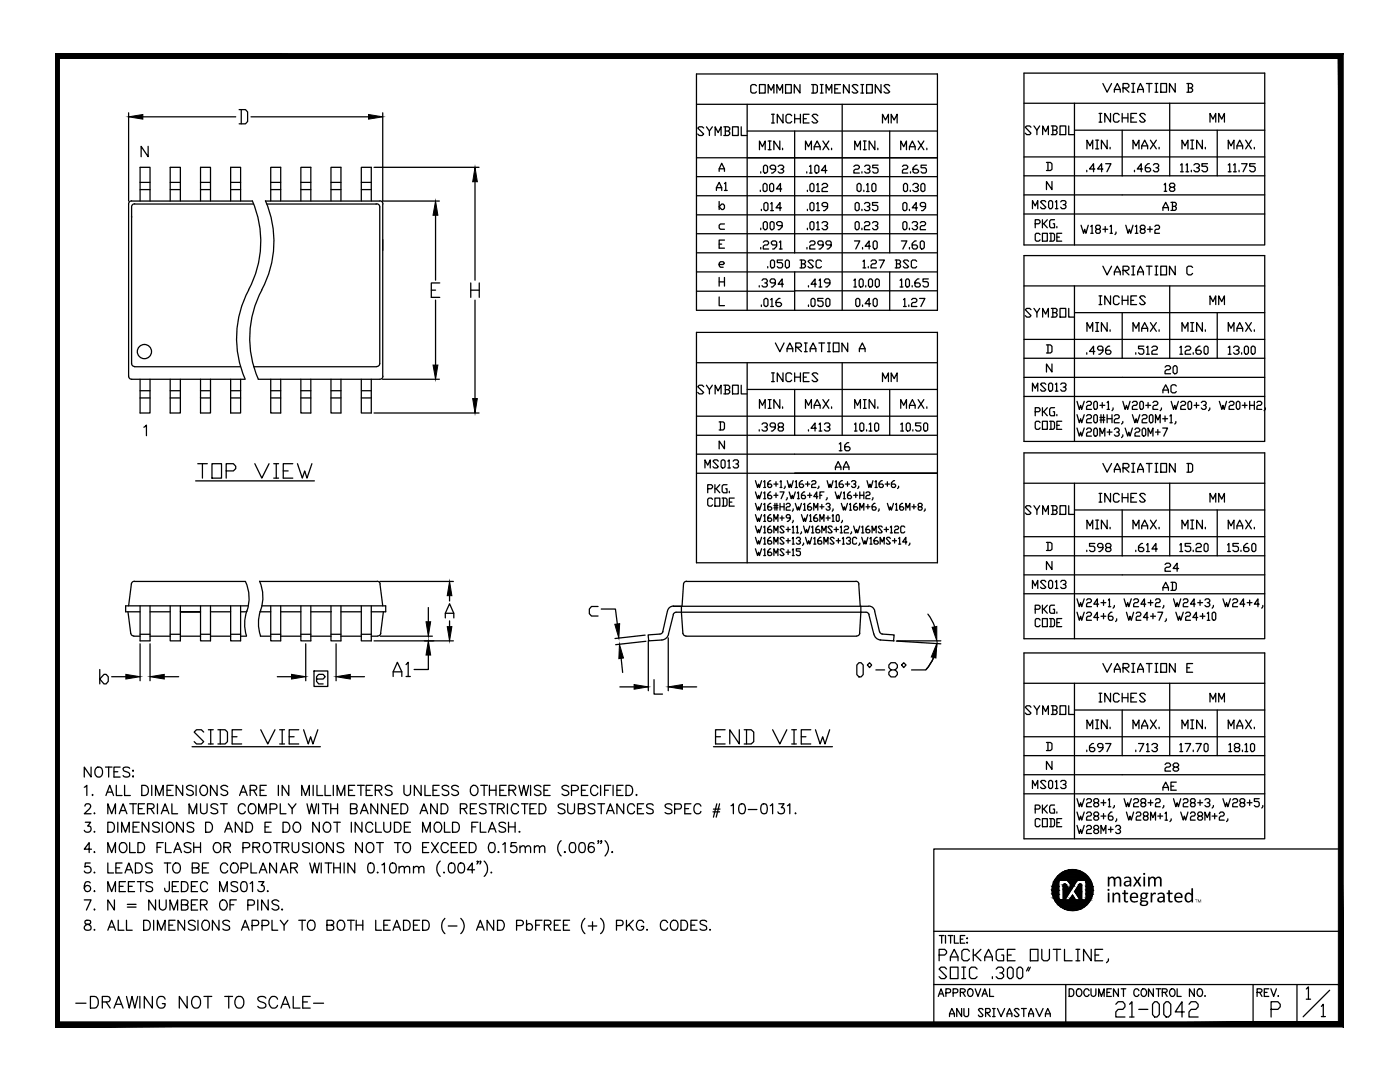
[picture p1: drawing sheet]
<svg xmlns="http://www.w3.org/2000/svg" width="279mm" height="216mm" viewBox="0 0 279 216" stroke-linecap="round" stroke-linejoin="round" font-family="sans-serif">
<!-- layer: 0 -->
<g fill="none" stroke="#000" stroke-width=".25">
<path d="M16.8 157.1l.5-.4v2M18.2 153.1v2l-1.4-2v2M18.5 158.5v.2l.1-.1M19.1 153.3a.83 .83 0 0 1 1.1-.1 .83 .83 0 0 1 .3 1.1 .76 .76 0 0 1-.8 .8 .76 .76 0 0 1-.8-.8zM21.1 153.1h1.3M21.1 158.7l.8-2 .8 2M21.4 158.1h1M21.7 153.1v2M22.7 154h.8M23.2 156.7v2h1.2M24 153.1h-1.3v2h1.3M24.9 156.7v2h1.1"/>
<path d="M25.9 153.3a.75 .75 0 0 0-1.3 .2l.1 .3 .8 .3a.52 .52 0 0 1 .2 .9 .91 .91 0 0 1-1.1-.2M26.6 153.7v.2zM26.6 154.8v.3zM28.3 156.7a1.07 1.07 0 0 1 1.3 .7 1.07 1.07 0 0 1-.7 1.3h-.6zM30.3 156.7v2M31 158.7v-2l.8 2 .8-2v2M33.3 157.7h.8M34.6 156.7h-1.3v2h1.3M36.5 156.7v2l-1.3-2v2M38.6 157a.76 .76 0 0 0-.8-.3 .76 .76 0 0 0-.6 .5l.4 .4 .6 .2a.47 .47 0 0 1 .4 .3 .47 .47 0 0 1-.2 .5 .87 .87 0 0 1-1.2-.2M39.1 156.7v2M40.1 157l.2-.2a.76 .76 0 0 1 1.1 .7 .92 .92 0 0 1-.9 1.2l-.4-.3a1.2 1.2 0 0 1 0-1.4z"/>
<path d="M43.3 156.7v2l-1.3-2v2M45.4 157a.76 .76 0 0 0-.7-.3 .76 .76 0 0 0-.6 .5l.4 .4 .6 .2a.47 .47 0 0 1 .3 .3 .47 .47 0 0 1-.2 .5 .87 .87 0 0 1-1.1-.2M47.8 158.7l.8-2 .7 2M48.1 158.1h1M49.9 157.7l1.2-.1 .1-.3v-.4l-.4-.2h-.9v2M50.6 157.7l.6 1M51.9 157.7h.8M53.1 156.7h-1.2v2h1.2M55.6 156.7v2M57.6 156.7v2l-1.3-2v2M60.2 158.7v-2l.8 2 .7-2v2M62.5 156.7v2"/>
<path d="M63.3 156.7v2h1.1M64.9 156.7v2h1.1M66.5 156.7v2M67.3 158.7v-2l.7 2 .8-2v2M69.6 157.7h.7M70.8 156.7h-1.2v2h1.2M71.3 156.7h1.4M72 156.7v2M73.1 157.7h.7M74.3 156.7h-1.2v2h1.2M74.9 157.7l1.1-.1 .2-.3-.1-.4-.4-.2h-.8v2M75.5 157.7l.7 1"/>
<path d="M78.2 157a.75 .75 0 0 0-.7-.3 .75 .75 0 0 0-.6 .5l.4 .4 .7 .2 .2 .6a.89 .89 0 0 1-1.3 0M80.6 156.7v1.4a.66 .66 0 0 0 .7 .6 .66 .66 0 0 0 .6-.6v-1.4M84 156.7v2l-1.3-2v2M84.8 156.7v2h1.2M86.4 157.7h.8M87.6 156.7h-1.2v2h1.2M89.5 157a.72 .72 0 0 0-.7-.3 .72 .72 0 0 0-.6 .5l.4 .4 .6 .2a.49 .49 0 0 1 .2 .8 .85 .85 0 0 1-1.2-.2M91.5 157a.75 .75 0 0 0-.7-.3 .75 .75 0 0 0-.7 .5l.4 .4 .8 .2 .2 .6a.89 .89 0 0 1-1.4 0M94 157a.75 .75 0 0 1 .9-.3 .75 .75 0 0 1 .5 .8 .96 .96 0 0 1-1 1.2l-.2-.1a1.24 1.24 0 0 1-.2-1.6zM95.9 156.7h1.4M96.6 156.7v2M97.7 157.7h1.3"/>
<path d="M97.7 156.7v2M99 156.7v2M99.8 157.7h.7M101 156.7h-1.2v2h1.2M101.6 157.7h.8a.58 .58 0 0 0 .5-.6l-.5-.4h-.8v2M102.2 157.7l.7 1M103.6 156.7l.5 2 .4-2 .5 2 .5-2M105.9 156.7v2M108 157a.72 .72 0 0 0-.8-.3 .72 .72 0 0 0-.5 .5l.3 .4 .6 .2a.49 .49 0 0 1 .2 .8 .85 .85 0 0 1-1.1-.2M108.6 157.7h.7M109.8 156.7h-1.2v2h1.2M113.5 157a.75 .75 0 0 0-.7-.3 .75 .75 0 0 0-.6 .5l.3 .4 .8 .2 .2 .6a.89 .89 0 0 1-1.3 0"/>
<path d="M114.1 157.8h.8a.54 .54 0 0 0 .5-.7l-.5-.4h-.8v2M116 157.7h.8M117.3 156.7h-1.3v2h1.3M119.3 157.2a.74 .74 0 0 0-.8-.5 .74 .74 0 0 0-.6 .8 .96 .96 0 0 0 .9 1.2l.5-.5M119.9 156.7v2M120.7 157.7h.7M121.9 156.7h-1.2v2M122.4 156.7v2M123.1 157.7h.8M124.3 156.7h-1.2v2h1.2M124.9 156.7h.7a1.11 1.11 0 0 1 .7 1 1.11 1.11 0 0 1-.7 1h-.7zM127 158.5v.2l.1-.1"/>
<path d="M16.8 179.6h1.4l-1 2M16.9 160.9l.2-.4h.8a.46 .46 0 0 1 .1 .6l-1.2 1.3h1.4M17 164.1h1.1l-.6 .7a.64 .64 0 0 1 .7 .8 .64 .64 0 0 1-.9 .5l-.3-.1-.2-.3M18 172.2h-1l-.1 .8a.71 .71 0 0 1 1.1 .1 .71 .71 0 0 1-.2 1 .71 .71 0 0 1-1-.3M18 176.2a.6 .6 0 0 0-.6-.3 .6 .6 0 0 0-.5 .4 1.11 1.11 0 0 0 .5 1.6 .63 .63 0 0 0 .7-.6 .63 .63 0 0 0-.6-.6 .63 .63 0 0 0-.7 .5M18.3 169.4h-1.5l1-1.3v2M18.9 162.2v.2v-.1M18.9 165.9l-.1 .1h.1M18.9 169.9l-.1 .1h.1M18.9 174l-.1 .1h.1M18.9 177.7v.2v-.1M21.5 162.4v-2l.8 2 .7-2v2"/>
<path d="M21.5 164.1h.7a1.08 1.08 0 0 1 .7 1 1.08 1.08 0 0 1-.7 1h-.7zM21.5 170.1v-2l.8 2 .7-2v2M21.5 172.2v2h1.2M21.5 177.9v-2l.8 2 .7-2v2M22.8 179.6v2l-1.3-2v2M23.1 173.2h.8M23.5 164.1v2M23.8 162.4l.8-2 .7 2M23.8 176.9h.8M24 168.4a.84 .84 0 0 1 1.1-.1 .84 .84 0 0 1 .2 1.1 .76 .76 0 0 1-.7 .7 .76 .76 0 0 1-.8-.7zM24.1 161.7h.9M24.3 166.1v-2l.7 2 .8-2v2"/>
<path d="M24.4 172.2h-1.3v2h1.3M24.9 174.2l.8-2 .8 2M25 175.9h-1.2v2h1.2M25.2 173.6h1M25.6 176.9h.8M25.9 168.1v2h1.1M25.9 160.4h1.3M26.6 160.4v2M26.6 165h.7M26.9 175.9h-1.3v2h1.3M27 172.2h.7a1.06 1.06 0 0 1 .7 1 1.06 1.06 0 0 1-.7 1h-.7zM27.4 175.9h1.4"/>
<path d="M27.5 168.1h.7a1.06 1.06 0 0 1 .7 1 1.06 1.06 0 0 1-.7 1h-.7zM27.6 161.4h.8M27.8 164.1h-1.2v2h1.2M28.1 175.9v2M28.8 160.4h-1.2v2h1.2M29.4 161.4l1.2-.2 .1-.2-.1-.5-1.2-.1v2M29.7 164.1v2l-1.3-2v2M30.1 161.4l.6 1M30.4 172.5a.73 .73 0 0 0-.7-.3 .73 .73 0 0 0-.6 .5l.1 .3 1 .3a.5 .5 0 0 1 0 .8 .99 .99 0 0 1-1.1-.2M30.5 176.2a.75 .75 0 0 0-1.4 .2l.2 .3 .8 .3a.47 .47 0 0 1 .4 .3 .47 .47 0 0 1-.2 .5 .91 .91 0 0 1-1.2-.2M31 179.6v2l-1.3-2v2M31.3 169.1h.8"/>
<path d="M31.4 160.4v2M31.8 164.4a.77 .77 0 0 0-1.3 .1l.2 .3 .7 .3a.48 .48 0 0 1 .4 .7 .87 .87 0 0 1-1.3 0M31.8 179.6v1.4a.68 .68 0 0 0 .7 .6 .68 .68 0 0 0 .7-.6v-1.4M32.2 162.4l.7-2 .8 2M32.4 164.1v2M32.5 161.7h.9M32.6 168.1h-1.3v2M32.8 172.2h1.3M33 168.1v2h1.2M33.3 164.4a.75 .75 0 0 1 .9-.3 .75 .75 0 0 1 .5 .7v.5a.76 .76 0 0 1-.8 .8 .76 .76 0 0 1-.7-.8zM33.4 172.2v2M33.8 175.9l-.1 1.8-.3 .2-.4-.1-.1-.6"/>
<path d="M34.3 160.4v2h1.1M34.4 176.9h.8M34.7 170.1l.7-2 .8 2M34.9 172.3a.93 .93 0 0 1 1 .3 .93 .93 0 0 1 0 1.1 .74 .74 0 0 1-.8 .5 .74 .74 0 0 1-.6-.8 1.15 1.15 0 0 1 .4-1.1zM34.9 169.4h1M35.6 175.9h-1.2v2h1.2M36.2 175.9h.6a1.06 1.06 0 0 1 .7 1 1.06 1.06 0 0 1-.7 1h-.6zM36.6 164.1v2l-1.4-2v2M37.7 162.4v-2l.8 2 .8-2v2M38.1 168.4a.78 .78 0 0 0-1.3 .2l.2 .3 .9 .4 .2 .2v.3a.89 .89 0 0 1-1.3 0M38.2 176.9h.8M38.4 173.2h.9a.5 .5 0 0 0 .4-.6l-.4-.4h-.9v2h.9a.51 .51 0 0 0 .4-.5 .51 .51 0 0 0-.4-.5"/>
<path d="M38.7 164.4a.73 .73 0 0 0-.7-.4 .73 .73 0 0 0-.6 .5l.1 .3 .8 .3a.47 .47 0 0 1 .4 .4 .47 .47 0 0 1-.2 .5 .91 .91 0 0 1-1.1-.2M38.7 169.1h1.3M38.7 168.1v2M39.4 175.9h-1.2v2h1.2M39.4 179.6h-1.2v2h1.2M40 160.4v1.4a.66 .66 0 0 0 .7 .6 .66 .66 0 0 0 .6-.6v-1.4M40 168.1v2M40.4 173.2h.8M41 164.1h.7a1.06 1.06 0 0 1 .7 1 1.06 1.06 0 0 1-.7 1h-.7zM41.4 176.4a.72 .72 0 0 0-.8-.5 .72 .72 0 0 0-.6 .8 .88 .88 0 0 0 .2 .9 .88 .88 0 0 0 1 .2l.2-.4M41.6 172.2h-1.2v2h1.2M42.8 168.4a.83 .83 0 0 1 1-.1 .83 .83 0 0 1 .3 1.1 .76 .76 0 0 1-.8 .8 .76 .76 0 0 1-.7-.8z"/>
<path d="M43.4 160.7a.76 .76 0 0 0-.7-.4 .76 .76 0 0 0-.6 .6l.2 .2 .8 .3a.48 .48 0 0 1 .3 .4 .48 .48 0 0 1-.2 .5 .99 .99 0 0 1-1.1-.2M43.8 177.9v-2l.8 2 .8-2v2M44 179.9a.75 .75 0 0 1 .8-.3 .75 .75 0 0 1 .6 .7v.5a.76 .76 0 0 1-.8 .8 .76 .76 0 0 1-.8-.8zM44 160.4h1.4M44.7 169.1l1.1-.1 .2-.3-.1-.4-.4-.2h-.8v2M44.7 160.4v2M44.8 166.1l.8-2 .8 2M45.1 165.4h1M45.4 169.1l.6 1M45.4 172.7a.74 .74 0 0 0-.8-.5 .74 .74 0 0 0-.6 .8 .84 .84 0 0 0 .3 1 .84 .84 0 0 0 1.1-.1v-.2M46.4 172.3a.98 .98 0 0 1 1.1 .4 .98 .98 0 0 1-.2 1.2 .77 .77 0 0 1-.8 .3 .77 .77 0 0 1-.5-.8v-.4zM47.2 179.6h-1.3v2"/>
<path d="M47.4 176.2a.75 .75 0 0 0-1.3 .2l.2 .3 .7 .3a.47 .47 0 0 1 .4 .3 .47 .47 0 0 1-.1 .5 .91 .91 0 0 1-1.2-.2M48.1 173.3h.9a.53 .53 0 0 0 .5-.6 .53 .53 0 0 0-.5-.5h-.9v2M48.3 164.1v2l-1.3-2v2M48.3 176a.64 .64 0 0 1 .9 .3 1.83 1.83 0 0 1-.1 1.5 .68 .68 0 0 1-1-.3 1.66 1.66 0 0 1 .2-1.5zM48.5 169.1h.8a.52 .52 0 0 0 .5-.6l-.2-.3-.3-.1h-.8v2M49 160.9a.72 .72 0 0 0-.9-.5 .72 .72 0 0 0-.5 .7 .83 .83 0 0 0 .2 1.1 .83 .83 0 0 0 1.1-.1l.1-.2M49.1 164.1h.6a1.06 1.06 0 0 1 .7 1 1.06 1.06 0 0 1-.7 1h-.6zM49.7 160.7a.83 .83 0 0 1 1.1-.2 .83 .83 0 0 1 .3 1.1 .76 .76 0 0 1-.8 .8 .76 .76 0 0 1-.8-.8zM49.9 176.3l.5-.4v2M50.1 172.2v2h1.1M50.5 169.1l1.1-.1a.44 .44 0 0 0 0-.8l-1.1-.1v2M51.2 169.1l.6 1"/>
<path d="M51.4 179.6v2M51.6 162.4v-2l.8 2 .7-2v2M51.6 175.9h1.1l-.6 .8a.67 .67 0 0 1 .6 .9 .67 .67 0 0 1-1.1 .2l-.2-.3M51.7 174.2l.8-2 .8 2M52 173.6h1M52.7 168.4a.77 .77 0 0 1 .8-.2 .77 .77 0 0 1 .5 .7v.5a.76 .76 0 0 1-.7 .7 .76 .76 0 0 1-.8-.7zM52.9 165h.8M53.4 177.7v.2l.1-.1M53.5 179.6v2l-1.3-2v2M53.9 161.4h.9a.53 .53 0 0 0 .5-.5 .53 .53 0 0 0-.5-.5h-.9v2M54.1 164.1h-1.2v2h1.2M54.6 168.1h1.3"/>
<path d="M55.2 172.2v2l-1.4-2v2M55.3 168.1v2M55.6 179.9a.76 .76 0 0 0-.7-.4 .76 .76 0 0 0-.6 .6l.4 .4 .6 .1a.47 .47 0 0 1 .3 .4 .47 .47 0 0 1-.2 .5 .87 .87 0 0 1-1.1-.2M55.9 160.4v2h1.2M55.9 174.2l.8-2 .8 2M56.2 173.6h1M56.3 169.1l1.2-.1 .1-.3-.1-.4-.3-.2h-.9v2M56.5 164.1h.7a1.06 1.06 0 0 1 .7 1 1.06 1.06 0 0 1-.7 1h-.7zM57 169.1l.6 1M57.5 160.4l.8 1 .8-1M58 173.2h.9a.58 .58 0 0 0 .5-.6l-.2-.3-.3-.1h-.9v2M58.3 168.1v1.4a.66 .66 0 0 0 .7 .6 .66 .66 0 0 0 .6-.6v-1.4"/>
<path d="M58.3 161.4v1M58.7 173.2l.7 1M58.9 164.2a.96 .96 0 0 1 1.1 .4 .96 .96 0 0 1-.2 1.2 .75 .75 0 0 1-.8 .2 .75 .75 0 0 1-.5-.7v-.5zM61.3 160.4l.4 2 .5-2 .5 2 .5-2M61.7 168.4a.97 .97 0 0 0-1.3 0l.2 .5 .8 .2a.52 .52 0 0 1 .2 .9 .99 .99 0 0 1-1.2-.2M61.8 172.2l.5 2 .5-2 .5 2 .4-2M62.3 168.1v2M63.3 168.4a.77 .77 0 0 1 .8-.2 .77 .77 0 0 1 .5 .7v.5a.76 .76 0 0 1-.7 .7 .76 .76 0 0 1-.8-.7zM63.6 160.4v2M63.7 164.1v2l-1.3-2v2M64.1 172.2v2M64.3 160.4h1.3"/>
<path d="M64.9 164.2a.96 .96 0 0 1 1.1 .4 .96 .96 0 0 1-.2 1.2 .75 .75 0 0 1-.8 .2 .75 .75 0 0 1-.5-.7v-.5zM64.9 172.2h1.3M65 160.4v2M65.5 172.2v2M66 161.4h1.4M66 160.4v2M66.5 168.1v2l-1.3-2v2M66.6 164.1h1.3M66.6 173.2h1.3M66.6 172.2v2M67.3 164.1v2M67.4 160.4v2"/>
<path d="M67.9 172.2v2M68.6 168.4a.75 .75 0 0 0-1.3 .2l.2 .3 .7 .2a.52 .52 0 0 1 .2 .9 .91 .91 0 0 1-1.1-.2M68.7 172.2v2M69.9 161.4l1.2-.2 .2-.2-.2-.5-1.2-.1v2h.9l.4-.2v-.7l-.4-.1M70.1 164.1v2M70.8 172.2v2l-1.4-2v2M71.9 162.4l.8-2 .8 2M72.2 164.1v2l-1.3-2v2M72.2 161.7h1M72.3 168.1v2l-1.3-2v2M73.3 168.4a.84 .84 0 0 1 1-.1 .84 .84 0 0 1 .3 1.1 .76 .76 0 0 1-.8 .7 .76 .76 0 0 1-.7-.7zM73.6 172.3a.68 .68 0 0 1 1 .3 1.32 1.32 0 0 1-.5 1.6h-.2a1.08 1.08 0 0 1-.4-1.6z"/>
<path d="M74.4 164.5a.72 .72 0 0 0-.8-.4 .72 .72 0 0 0-.6 .7 .88 .88 0 0 0 .2 1 .88 .88 0 0 0 .9 .2l.3-.4M75 164.1v2h1.1M75.2 168.1h1.3M75.4 160.4v2l-1.4-2v2M75.4 174l-.1 .1h.2M75.8 168.1v2M76.2 172.6l.5-.4v2M76.6 164.1v1.4a.69 .69 0 0 0 .7 .6 .69 .69 0 0 0 .6-.6v-1.4M77.5 160.4v2l-1.4-2v2M78 172.3a.69 .69 0 0 1 1 .3 1.66 1.66 0 0 1-.2 1.5 .64 .64 0 0 1-.9-.3 1.5 1.5 0 0 1 .1-1.5zM78.2 161.4h.8M78.7 164.1h.7a1.08 1.08 0 0 1 .6 1 1.08 1.08 0 0 1-.6 1h-.7z"/>
<path d="M78.7 168.1h1.3M79.4 168.1v2M79.5 160.4h-1.3v2h1.3M79.6 173.3l.6-.4 .4 .1 .1 1.2M79.6 172.9v1.3M80 160.4h.7a1.06 1.06 0 0 1 .7 1 1.06 1.06 0 0 1-.7 1h-.7zM80.6 168.4a.83 .83 0 0 1 1.1-.1 .83 .83 0 0 1 .2 1.1 .76 .76 0 0 1-.7 .8 .76 .76 0 0 1-.8-.8zM80.7 173.3l.5-.4 .5 .1 .1 1.2M80.7 165h.8M81.9 164.1h-1.2v2h1.2M82.5 173.3l.5-.4 .5 .1 .1 1.2M82.5 172.9v1.3"/>
<path d="M83.6 173.3l.4-.4 .5 .1 .1 1.2M83.8 162.4l.8-2 .8 2M84.1 161.7h1M84.3 166.1v-2l.8 2 .8-2v2M84.3 169.1h.8M85.6 168.1h-1.3v2h1.3M86.1 168.1l1.4 2M86.8 164.4a.75 .75 0 0 1 .8-.3 .75 .75 0 0 1 .6 .7v.5a.76 .76 0 0 1-.8 .8 .76 .76 0 0 1-.8-.8zM87.3 160.4v2l-1.3-2v2M87.5 168.1l-1.4 2M87.9 171.8a2.04 2.04 0 0 0 0 3.1M88 160.4h.7a1.06 1.06 0 0 1 .7 1 1.06 1.06 0 0 1-.7 1h-.7z"/>
<path d="M88.6 174l-.1 .1h.2M88.7 164.1v2h1.1M89.5 168.6a.74 .74 0 0 0-.9-.5 .74 .74 0 0 0-.6 .8v.5a.74 .74 0 0 0 .6 .7 .74 .74 0 0 0 .9-.4M89.8 172.3a.69 .69 0 0 1 .9 .3 1.66 1.66 0 0 1-.2 1.5 .69 .69 0 0 1-1-.3 1.66 1.66 0 0 1 .3-1.5zM90.1 169.1h.7M90.3 164.1h.7a1.06 1.06 0 0 1 .7 1 1.06 1.06 0 0 1-.7 1h-.7zM91.3 168.1h-1.2v2h1.2M91.7 172.3a.69 .69 0 0 1 .9 .3 1.66 1.66 0 0 1-.2 1.5 .64 .64 0 0 1-.9-.3 1.5 1.5 0 0 1 .2-1.5zM91.9 161.4l1.1-.2 .2-.2-.2-.5-1.1-.1v2M91.9 169.1h.7M92.5 161.4l.7 1M93.1 168.1h-1.2v2h1.2"/>
<path d="M93.7 168.1h.6a1.06 1.06 0 0 1 .7 1 1.06 1.06 0 0 1-.7 1h-.6zM93.9 161.4h.7M94.2 165h.7M94.7 173.6h-1.4l.9-1.4v2M95.1 160.4h-1.2v2h1.2M95.4 164.1h-1.2v2M95.4 171.9l-.1 .1-.1-.1h.2l-.2 .5M95.9 164.1v2h1.1M95.9 171.9v.1l-.1-.1h.1l-.1 .5M96.6 171.8a2.04 2.04 0 0 1 0 3.1M97 160.7a.73 .73 0 0 0-.7-.3 .73 .73 0 0 0-.6 .5l.2 .2 .9 .4a.5 .5 0 0 1 0 .8 .99 .99 0 0 1-1.1-.2M97.5 166.1l.7-2 .8 2"/>
<path d="M97.6 160.4h1.3M97.8 168.2a.69 .69 0 0 1 .9 .3 1.66 1.66 0 0 1-.2 1.5 .64 .64 0 0 1-.9-.3 1.5 1.5 0 0 1 .2-1.5zM97.8 165.4h.9M98.1 174l-.1 .1h.1M98.2 160.4v2M99.3 161.4h.8a.58 .58 0 0 0 .5-.6l-.2-.3-.3-.1h-.8v2M99.5 169.9l-.1 .1h.2M100 161.4l.6 1M100.3 168.5l.5-.4v2M100.9 164.4a.73 .73 0 0 0-.7-.4 .73 .73 0 0 0-.6 .5l.2 .3 .7 .3a.47 .47 0 0 1 .4 .4 .47 .47 0 0 1-.2 .5 .91 .91 0 0 1-1.1-.2M101.3 160.4v2M101.5 165h1.3"/>
<path d="M101.5 164.1v2M102.8 164.1v2M103 168.1h-1v.9a.7 .7 0 0 1 1 0 .7 .7 0 0 1-.1 1 .7 .7 0 0 1-1-.3M103.5 160.9a.74 .74 0 0 0-.9-.5 .74 .74 0 0 0-.6 .7v.5a.74 .74 0 0 0 .6 .8 .74 .74 0 0 0 .9-.5M103.7 165.9l-.1 .1h.2M103.8 169.1l.4-.3 .5 .1 .1 .2v1M103.8 168.8v1.3M104.1 160.4h1.3M104.7 160.4v2M104.8 169.1l.5-.3 .5 .1 .1 .2v1M105.8 161.4h.7M106.7 169.1l.4-.3 .5 .1 .1 1.2"/>
<path d="M106.7 168.8v1.3M107 160.4h-1.2v2h1.2M107.6 160.4h.7a1.06 1.06 0 0 1 .7 1 1.06 1.06 0 0 1-.7 1h-.7zM107.7 169.1l.5-.3 .4 .1 .1 1.2M112 167.8a2.03 2.03 0 0 0 0 3M112.7 160.7a.76 .76 0 0 0-.7-.4 .76 .76 0 0 0-.6 .6l.2 .2 .8 .3a.48 .48 0 0 1 .3 .4 .48 .48 0 0 1-.2 .5 .99 .99 0 0 1-1.1-.2M112.7 169.9l-.1 .1h.2M113.3 160.4v1.4a.69 .69 0 0 0 .7 .6 .69 .69 0 0 0 .7-.6v-1.4M113.9 168.2a.64 .64 0 0 1 .9 .3 1.83 1.83 0 0 1-.1 1.5 .68 .68 0 0 1-1-.3 1.66 1.66 0 0 1 .2-1.5zM115.4 161.4l1.2-.2 .1-.2-.1-.5-1.2-.1v2h.9l.3-.2v-.7l-.3-.1M115.8 168.2a.64 .64 0 0 1 .9 .3 1.83 1.83 0 0 1-.1 1.5 .68 .68 0 0 1-1-.3 1.66 1.66 0 0 1 .2-1.5zM118.5 168.4a.62 .62 0 0 0-.8-.2 1.21 1.21 0 0 0 .3 1.9 .63 .63 0 0 0 .7-.5 .63 .63 0 0 0-.6-.7 .63 .63 0 0 0-.7 .5"/>
<path d="M118.7 160.7a.73 .73 0 0 0-.7-.3 .73 .73 0 0 0-.6 .5l.2 .2 .9 .4a.5 .5 0 0 1 0 .8 .99 .99 0 0 1-1.1-.2M119.3 160.4h1.4M119.5 167.8h-.2h.2l-.2 .5M120 160.4v2M120.1 167.8h-.2h.2l-.2 .5M120.7 167.8a2.03 2.03 0 0 1 0 3M121 162.4l.8-2 .8 2M121.3 161.7h1M122.2 169.9l-.1 .1h.2M124.5 160.4v2l-1.4-2v2M126.6 160.9a.72 .72 0 0 0-.8-.5 .72 .72 0 0 0-.6 .7 .83 .83 0 0 0 .3 1.1 .83 .83 0 0 0 1-.1l.1-.2M127.2 161.4h.8"/>
<path d="M128.5 160.4h-1.3v2h1.3M130.4 160.7a.73 .73 0 0 0-.8-.3 .73 .73 0 0 0-.6 .5l.2 .2 1 .4a.5 .5 0 0 1 0 .8 .99 .99 0 0 1-1.2-.2M134.1 160.7a.77 .77 0 0 0-1.4 .2l.2 .2 1.1 .5 .1 .5a.97 .97 0 0 1-1.4 0M134.6 161.4h.9a.53 .53 0 0 0 .5-.5 .53 .53 0 0 0-.5-.5h-.9v2M136.7 161.4h.7M137.9 160.4h-1.2v2h1.2M139.9 160.9a.72 .72 0 0 0-.8-.5 .72 .72 0 0 0-.6 .7 .83 .83 0 0 0 .2 1.1 .83 .83 0 0 0 1.1-.1l.1-.2M142.3 162h1.3M142.4 161.4h1.3M143.1 160.4l-.7 2.7M143.6 160.4l-.7 2.7M145.9 160.8l.5-.4v2"/>
<path d="M147.7 160.5a.64 .64 0 0 1 .9 .3 1.01 1.01 0 0 1-.6 1.6 .88 .88 0 0 1-.6-1.2zM149.3 161.5h1.8M152.1 160.5a.64 .64 0 0 1 .9 .3 1.83 1.83 0 0 1-.1 1.5 .68 .68 0 0 1-1-.3 1.66 1.66 0 0 1 .2-1.5zM153.7 160.8l.5-.4v2M155.4 160.4h1.1l-.6 .7a.67 .67 0 0 1 .6 1 .67 .67 0 0 1-1.1 .2l-.1-.3M157.2 160.8l.4-.4v2M158.8 162.2v.2v-.1M211.5 175.7h1.5M211.5 175.7l-.2 .2v3.7h.9v-3M212.4 176.4h.2M212.4 176.4l-.2 .2M213 175.7l.2 .1"/>
<path d="M213.2 175.8l.6 .9-.5 .7-.7-1M215.4 176.4h.3M215.7 176.4l.2 .2M216.5 175.7h-1.5l-2.5 3.9h.9l.7-1 .5 1h.9l-1-1.7 1-1.5M216.5 175.7l.3 .2v3.7h-.9v-3M267.6 169.4h-81.2v35M17 183.7a.42 .42 0 0 0 .2 .7 .72 .72 0 0 1 .8 .3 .72 .72 0 0 1 0 .8l-.7 .1a.57 .57 0 0 1-.5-.6 .57 .57 0 0 1 .6-.5l.4-.1a.42 .42 0 0 0 .2-.7zM18 198.8h.9a1.25 1.25 0 0 1 .7 1.2 1.25 1.25 0 0 1-.7 1.2h-.9zM18.9 181.4v.2v-.1M18.9 185.4l-.1 .1h.1M20.4 199.9h1a.59 .59 0 0 0 .6-.7l-.2-.3-1.4-.1v2.4M21.2 199.9l.8 1.3"/>
<path d="M21.5 185.6l.8-2 .7 2M21.8 185h.9M23.6 183.6v2h1.1M25.2 183.6v2h1.2M25.2 198.8l.6 2.4 .5-2.4 .6 2.4 .6-2.4M25.4 180.5h1.7M25.4 181h1.7M27.9 198.8v2.4M28.7 183.6a1.07 1.07 0 0 1 1.3 .6 1.07 1.07 0 0 1-.4 1.3l-.9 .1zM30.4 198.8v2.4l-1.6-2.4v2.4M30.7 183.6v2M31.4 185.6v-2l.8 2 .7-2v2"/>
<path d="M32.9 199.4a.85 .85 0 0 0-.9-.6 .85 .85 0 0 0-.7 .9 1.04 1.04 0 0 0 .2 1.1 1.04 1.04 0 0 0 1.2 .3l.2-.5v-.3h-.5M33.7 184.6h.8M33.9 181.6v-2l.8 2 .7-2v2M34.9 183.6h-1.2v2h1.2M36.2 180.5h1.2l.1-.3-.1-.5-1.2-.1v2l1.2-.1a.53 .53 0 0 0 .1-.6 .53 .53 0 0 0-.4-.4M36.8 183.6v2l-1.3-2v2M37.4 198.8v2.4l-1.6-2.4v2.4M38.2 180.5h.8M38.5 199.2a.87 .87 0 0 1 .9-.3 .87 .87 0 0 1 .6 .8 1.03 1.03 0 0 1-.2 1.1 1.03 1.03 0 0 1-1.1 .3 1.47 1.47 0 0 1-.2-1.9zM39 183.9a.77 .77 0 0 0-1.4 .2l.2 .3 1.1 .5 .1 .5a.97 .97 0 0 1-1.4 0M39.5 183.6v2M40 180.5h1.2l.1-.3-.1-.4-.3-.2h-.9v2"/>
<path d="M40.7 183.7a.93 .93 0 0 1 1 .3 .93 .93 0 0 1 0 1.2 .74 .74 0 0 1-.8 .4 .74 .74 0 0 1-.6-.7v-.5zM40.7 180.5l.6 1.1M40.7 198.8h1.6M41.5 198.8v2.4M43.7 183.6v2l-1.3-2v2M44.8 198.8h1.6M45.6 198.8v2.4M45.8 183.9a.77 .77 0 0 0-1.3 .2l.2 .3 1 .5 .1 .5a.97 .97 0 0 1-1.3 0M45.9 180.5h.8M47.3 198.9a1.11 1.11 0 0 1 1.3 .4 1.11 1.11 0 0 1 0 1.3 .87 .87 0 0 1-1 .6 .87 .87 0 0 1-.7-.9 1.72 1.72 0 0 1 .4-1.4zM48.2 185.6l.8-2 .7 2M48.5 185h1"/>
<path d="M49.5 180.6h.8l.4-.1a.56 .56 0 0 0-.4-.9h-.8v2M50.3 184.7h.9a.53 .53 0 0 0 .4-.5 .53 .53 0 0 0-.4-.6h-.9v2M52.3 184.7h.8a.53 .53 0 0 0 .6-.5 .53 .53 0 0 0-.6-.6h-.8v2M53.1 199.2a.92 .92 0 0 0-1.7 .2 1.24 1.24 0 0 0 1.2 .7 .63 .63 0 0 1 .5 .7 1.08 1.08 0 0 1-1.7 0M54.3 183.6v2h1.1M55.4 199.4a.87 .87 0 0 0-1-.6 .87 .87 0 0 0-.7 .9 1.07 1.07 0 0 0 .2 1.1 1.07 1.07 0 0 0 1.1 .3l.4-.5M55.9 183.6l.8 1 .8-1M56.3 181.4l-.1 .1 .1 .1 .1-.1M56.7 184.6v1M58.5 198.8v2.4h1.4M59.6 183.6h1.4M60.3 183.6v2"/>
<path d="M60.4 199.9h1M61.7 183.7a.93 .93 0 0 1 1.1 .3 .93 .93 0 0 1 0 1.2 .74 .74 0 0 1-.9 .4 .74 .74 0 0 1-.5-.7 1.15 1.15 0 0 1 .3-1.2zM61.9 198.8h-1.5v2.4h1.5M65.2 184.6h.9a.5 .5 0 0 0 .5-.6l-.5-.4h-.9v2h.9a.51 .51 0 0 0 .5-.5 .51 .51 0 0 0-.5-.5M67.5 183.9a.75 .75 0 0 1 .8-.2 .75 .75 0 0 1 .5 .7v.5a.76 .76 0 0 1-.8 .7 .76 .76 0 0 1-.7-.7zM69.4 183.6h1.3M70 183.6v2M71.1 184.6h1.3M71.1 183.6v2M72.4 183.6v2M75 183.6v2h1.1M76.6 184.6h.8"/>
<path d="M77.9 183.6h-1.3v2h1.3M78.4 185.6l.8-2 .7 2M78.7 185h.9M80.5 183.6a1.07 1.07 0 0 1 1.3 .6 1.07 1.07 0 0 1-.3 1.3l-1 .1zM82.5 184.6h.8M83.7 183.6h-1.2v2h1.2M84.3 183.6a1.07 1.07 0 0 1 1.3 .6 1.07 1.07 0 0 1-.3 1.3l-1 .1zM88.8 183.2a2.13 2.13 0 0 0 0 3.1M89.5 184.8h1.7M92 183.2a2.04 2.04 0 0 1 0 3.1M95.1 185.6l.8-2 .7 2M95.4 185h.9"/>
<path d="M98.5 183.6v2l-1.3-2v2M99.3 183.6h.7a1.06 1.06 0 0 1 .7 1 1.06 1.06 0 0 1-.7 1h-.7zM103.1 184.7h.8a.53 .53 0 0 0 .6-.5 .53 .53 0 0 0-.6-.6h-.8v2M105.1 184.6a.66 .66 0 0 1 1-.1 .66 .66 0 0 1 0 1 .66 .66 0 0 1-1-.1M105.1 183.6v2M106.9 184.6h.8M108.2 183.6h-1.3v2M108.6 184.6l1.2-.1 .2-.3-.2-.5-1.2-.1v2M109.3 184.6l.7 1M110.6 184.6h.8M111.9 183.6h-1.3v2h1.3M112.5 184.6h.7"/>
<path d="M113.7 183.6h-1.2v2h1.2M116.7 183.2a2.04 2.04 0 0 0 0 3.1M117.4 184.8h1.7M118.3 183.9v1.7M119.9 183.2a2.04 2.04 0 0 1 0 3.1M123 184.7h.9a.53 .53 0 0 0 .5-.5 .53 .53 0 0 0-.5-.6h-.9v2M125 183.6v2M125.5 184.5l.9 1.1M126.4 183.6l-1.4 1.4M128.5 184.1a.74 .74 0 0 0-.9-.5 .74 .74 0 0 0-.6 .8v.5a.72 .72 0 0 0 .7 .7 .72 .72 0 0 0 .8-.7h-.5M129.1 185.4l-.1 .1h.2M133.2 184.1a.74 .74 0 0 0-.8-.5 .74 .74 0 0 0-.6 .8 .83 .83 0 0 0 .2 1 .83 .83 0 0 0 1.1 0l.1-.2"/>
<path d="M134.2 183.7a.93 .93 0 0 1 1 .3 .93 .93 0 0 1 0 1.2 .74 .74 0 0 1-.8 .4 .74 .74 0 0 1-.6-.7 1.15 1.15 0 0 1 .4-1.2zM135.9 183.6h.7a1.08 1.08 0 0 1 .6 1 1.08 1.08 0 0 1-.6 1h-.7zM137.9 184.6h.8M139.1 183.6h-1.2v2h1.2M141 183.9a.73 .73 0 0 0-.7-.3 .73 .73 0 0 0-.6 .5l.2 .3 1 .4a.5 .5 0 0 1 0 .7 .99 .99 0 0 1-1.2-.1M141.7 185.4l-.1 .1h.2M186.4 196.5h81.2M186.4 185.8h81.2M187.3 198.8l.5-1.5 .6 1.5M187.4 190.6h1.1l.4-.4v-.4l-.4-.4h-1.1v2.3M187.5 198.3h.6M187.5 186.7h.9"/>
<path d="M187.9 186.7v1.5M188.7 186.7v1.5M188.8 198.1l.8-.1 .1-.6-.9-.1v1.5M188.9 193.4l-.4-.4h-.7l-.4 .4 1.5 1.5-.4 .4h-.7l-.4-.4M189.2 186.7h1M189.7 193h1.5v2.3h-1.5zM189.7 191.7v-.7l.7-1.6 .8 1.6v.7M189.7 191h1.5M189.7 186.7v1.5M190.2 198.1l.8-.1 .1-.6-.9-.1v1.5M190.5 186.7v1.5h.8M191.7 198l.8-.1v-.5l-.8-.1v1.5"/>
<path d="M191.7 187.4h.5M192 193h.7M192 195.3h.7M192.1 198l.5 .8M192.3 193v2.3M192.5 186.7h-.8v1.5h.8M192.9 187.2h.2zM192.9 188.1h.2zM193.2 197.5a.61 .61 0 0 1 .8 0 .61 .61 0 0 1 .2 .7 .55 .55 0 0 1-.6 .6 .55 .55 0 0 1-.5-.6zM193.5 189.8l-.4-.4h-.8l-.3 .4v1.5l.3 .4h.8l.4-.4M194.2 189.4v2.3M194.6 197.3l.6 1.5 .5-1.5"/>
<path d="M194.6 190.6l1.2 1.1M195 193.4l-.4-.4h-.7l-.4 .4v1.5l.4 .4h.7l.4-.4M195.8 189.4l-1.2 1.2h-.4M196 198.8l.5-1.5 .6 1.5M196.2 198.3h.7M196.5 191.7v-.7l.8-1.6 .7 1.6v.7M196.5 191h1.5M197.5 197.3v1.5h.8M198 194.9v.4M198.8 193.4l.4-.4h.7l.4 .4v.3l-.4 .4h-.4M199.9 194.1l.4 .4v.4l-.4 .4h-.7l-.4-.4M200.3 189.4h-1.1l-.4 .4v1.5l.4 .4h1.1v-1.1h-.4"/>
<path d="M201.1 193.4l.3-.4h.4l.4 .4v1.5l-.4 .4h-.4l-.3-.4zM201.1 190.6h.7M202.6 189.4h-1.5v2.3h1.5M203 193.4l.3-.4h.4l.4 .4v1.5l-.4 .4h-.4l-.3-.4zM205.2 193l-.3 .7M205.6 189.4h1.6v2.3h-1.6zM205.6 193l-.4 .7M207.9 189.4v1.9l.4 .4h.8l.3-.4v-1.9M210.2 189.4h1.5M210.9 189.4v2.3M212.4 189.4v2.3h1.6M212.7 196.5v7.9"/>
<path d="M213.4 197.3a.78 .78 0 0 1 .9 .8 .78 .78 0 0 1-.9 .7zM214.7 191.7h.8M214.7 189.4h.8M214.9 197.5a.68 .68 0 0 1 1 .2 .68 .68 0 0 1-.2 .9l-.1 .1a.68 .68 0 0 1-.8-.2 .68 .68 0 0 1 .1-.8zM215.1 189.4v2.3M217.4 197.7a.54 .54 0 0 0-.7-.4 .54 .54 0 0 0-.4 .6 .61 .61 0 0 0 .2 .8 .61 .61 0 0 0 .8-.1l.1-.2M217.7 197.3v1.1l.5 .4 .3-.1 .2-.3v-1.1M217.8 189.4v2.3l-1.5-2.3v2.3M218.5 190.6h.8M219.3 198.8v-1.5l.5 1.5 .6-1.5v1.5M220.1 189.4h-1.6v2.3h1.6M220.9 198h.6"/>
<path d="M221.2 191.3v.4l-.4 .4M221.8 197.3h-.9v1.5h.9M223.2 197.3v1.5l-1-1.5v1.5M223.7 197.3h1M224.2 197.3v1.5M227.3 197.7a.52 .52 0 0 0-.6-.4 .52 .52 0 0 0-.4 .6v.3a.52 .52 0 0 0 .4 .6 .52 .52 0 0 0 .6-.4M227.9 197.5a.68 .68 0 0 1 .9 .2 .68 .68 0 0 1-.1 .9l-.2 .1a.68 .68 0 0 1-.8-.2 .68 .68 0 0 1 .1-.8zM230.2 197.3v1.5l-1-1.5v1.5M230.4 199.9h.5l.5 .5v2l-.5 .5h-.5l-.4-.5v-2zM230.7 197.3h1M231.2 197.3v1.5M232 198l.8-.1 .1-.2-.1-.3-.8-.1v1.5"/>
<path d="M232.5 198l.4 .8M232.7 199.9h.5l.5 .5v2l-.5 .5h-.5l-.4-.5v-2zM233.6 197.5l.1-.1a.68 .68 0 0 1 .8 .2 .68 .68 0 0 1 0 .8 .54 .54 0 0 1-.7 .4 .54 .54 0 0 1-.4-.6zM234.9 197.3v1.5h.8M238.4 197.3v1.5l-1-1.5v1.5M239 197.5a.54 .54 0 0 1 .7-.2 .54 .54 0 0 1 .3 .6v.3a.55 .55 0 0 1-.5 .6 .55 .55 0 0 1-.6-.6zM240.5 198.7v.1l.1-.1M250.1 196.5v7.9M250.9 198l.8-.1 .2-.2-.1-.3-.9-.1v1.5M251.4 198l.5 .8M252.3 198h.6M253.2 197.3h-.9v1.5h.9"/>
<path d="M253.6 197.3l.6 1.5 .5-1.5M255.1 198.7v.1l.1-.1M258.8 196.5v7.9M260.7 197.3l.4-.4v2.5M260.7 199.4h.8M265.4 197.6l-5.3 5.3M15.1 200.2h2.1M22.7 201.2l1-2.4 .9 2.4M23.1 200.4h1.1M56.1 201.2l.9-2.4 .8 2.4M56.4 200.4h1.1M62.6 200.2h2"/>
<path d="M189.5 202.8v-.5l.5-1.1 .5 1.1v.5M189.5 202.3h1M191.9 201.2v1.6l-1-1.6v1.6M192.4 201.2v1.4l.2 .2h.5l.2-.2v-1.4M196.2 201.5l-.2-.3h-.5l-.2 .3 .9 1.1-.2 .2h-.5l-.2-.2M196.7 202h.7l.2-.5-.2-.3h-.7v1.6M196.9 202l.7 .8M198.1 202.8h.5M198.1 201.2h.5M198.3 201.2v1.6M199.1 201.2l.7 1.6 .7-1.6M201 202.8v-.5l.5-1.1 .4 1.1v.5"/>
<path d="M201 202.3h.9M203.4 201.5l-.3-.3h-.4l-.3 .3 1 1.1-.3 .2h-.4l-.3-.2M203.8 201.2h1M204.3 201.2v1.6M205.3 202.8v-.5l.5-1.1 .5 1.1v.5M205.3 202.3h1M206.7 201.2l.7 1.6 .8-1.6M208.6 202.8v-.5l.5-1.1 .5 1.1v.5M208.6 202.3h1M222.7 200.4l.5-.5h.9l.4 .5v.5l-.4 .5h-.9l-.5 .5v1h1.8M225.4 200.4l.5-.5v3M225.4 202.9h.9"/>
<path d="M227.3 201.4h1.8M236.4 201.9h-1.9l1.4-2v3M237.3 200.4l.4-.5h.9l.5 .5v.5l-.5 .5h-.9l-.4 .5v1h1.8M253.7 201.4h1.3l.5-.5v-.5l-.5-.5h-1.3v3M263.7 200.8l.4-.4v2.4M263.7 202.8h.8"/>
<circle cx="214.1" cy="177.6" r="4.1"/>
</g>
<!-- layer: 2 -->
<g fill="none" stroke="#000" stroke-width=".25">
<path d="M139 14.8h48.1v47.1h-48.1zM151 17.1l-.3-.2h-.6l-.3 .2v1.2l.3 .3h.6l.3-.3M151.6 16.9h1.1v1.7h-1.1zM153.3 18.6v-1.7l.6 1.1 .5-1.1v1.7M155 18.6v-1.7l.6 1.1 .6-1.1v1.7M156.8 16.9h1.1v1.7h-1.1zM159.7 16.9v1.7l-1.2-1.7v1.7M162 16.9h.8l.3 .2v1.2l-.3 .3h-.8M162.3 16.9v1.7M163.7 16.9h.6M163.7 18.6h.6M164 16.9v1.7"/>
<path d="M164.9 18.6v-1.7l.6 1.1 .5-1.1v1.7M166.6 17.7h.6M167.7 16.9h-1.1v1.7h1.1M169.5 16.9v1.7l-1.2-1.7v1.7M171.2 17.1l-.3-.2h-.5l-.3 .2 1.1 1.2-.3 .3h-.5l-.3-.3M171.8 16.9h.6M171.8 18.6h.6M172.1 16.9v1.7M172.9 16.9h1.2v1.7h-1.2zM175.8 16.9v1.7l-1.1-1.7v1.7M177.6 17.1l-.3-.2h-.6l-.3 .2 1.2 1.2-.3 .3h-.6l-.3-.3M204.4 14.6h48v34.3h-48z"/>
<path d="M220.1 16.7l.9 1.7 .8-1.7M222.4 18.4v-.5l.6-1.2 .6 1.2v.5M222.4 17.9h1.2M224.1 17.6h.9l.3-.3v-.3l-.3-.3h-.9v1.7M224.4 17.6l.9 .8M225.9 16.7h.6M225.9 18.4h.6M226.2 16.7v1.7M227 18.4v-.5l.6-1.2 .6 1.2v.5M227 17.9h1.2M228.8 16.7h1.1M229.3 16.7v1.7"/>
<path d="M230.5 16.7h.6M230.5 18.4h.6M230.8 16.7v1.7M231.7 16.7h1.1v1.7h-1.1zM234.5 16.7v1.7l-1.1-1.7v1.7M236.9 16.7h.8l.3 .3v.3l-.3 .3M237.2 17.6h.5l.3 .3v.2l-.3 .3h-.8M237.2 16.7v1.7M25.7 22.5v17.6M28 37.8h1.9M28 36.4h1.9M28.5 23.3h18.5"/>
<path d="M29.6 29.2v2.1l-1.4-2.1v2.1M34 37.8h2M34 36.4h2M40 37.8h2M40 36.4h2M46 37.8h2M46 36.4h2M47.7 21.9h1.3l.4 .4v1.9l-.4 .5h-1.3M48.1 21.9v2.8M50.1 23.3h23.4M54 37.8h2M54 36.4h2"/>
<path d="M60 37.8h2M60 36.4h2M66.1 37.8h1.9M66.1 36.4h1.9M72.1 37.8h2M72.1 36.4h2M74.6 33.4h21M76.4 22.5v17.6M94.8 36.3v19.6M139 31.5h48.1h-38M139 39.1h48.1M139 35.2h48.1"/>
<path d="M139 20.8h48.1M140.4 25.6l-.3-.3h-.6l-.3 .3 1.2 1.1-.3 .3h-.6l-.3-.3M141 25.3l.6 .8v.9M142.2 25.3l-.6 .8M142.7 27v-1.7l.6 1.1 .6-1.1v1.7M143 38v-.5l.5-1.1 .5 1.1v.5M143 37.5h1M143.5 34.2v-.5l.5-1.1 .6 1.1v.5M143.5 33.7h1.1M144.5 25.3h.8l.3 .3v.3l-.3 .2M144.6 36.6l.2-.2v1.6M144.6 38h.5"/>
<path d="M144.8 26.1h.5l.3 .3v.3l-.3 .3h-.8M144.8 25.3v1.7M146.2 25.3h1.1v1.7h-1.1zM147.9 25.3v1.7h1.2M149.1 20.8v41.1M149.1 26.1h38M151.6 29.9v-1.8l.6 1.2 .5-1.2v1.8M151.7 38v.2M151.8 34.3v.2M152.4 33.2l.2-.2h.3l.3 .2v1.1l-.3 .2h-.3l-.2-.2zM152.5 36.6h.3l.3 .3v1.1l-.3 .2h-.3l-.2-.2v-1.1zM153.3 28.1h.6"/>
<path d="M153.3 29.9h.6M153.6 36.9l.3-.3h.2l.3 .3v1.1l-.3 .2h-.2l-.3-.2zM153.6 28.1v1.8M154 22.8h.5M154 24.5h.5M154.3 22.8v1.7M154.8 33.8h-.8l-.3-.3v-.3l.3-.2h.5l.3 .2v.8l-.6 .5h-.2M155.3 33.2l.3-.2h.5l.3 .2v.3l-.3 .3h-.3M155.6 28.1v1.8l-1.2-1.8v1.8M156 37.7h-1l.8-1.1v1.6M156.1 33.8l.3 .2v.3l-.3 .2h-.5l-.3-.2M156.2 29.6v.3"/>
<path d="M156.3 22.8v1.7l-1.2-1.7v1.7M158 23.1l-.3-.3h-.5l-.3 .3v1.1l.3 .3h.5l.3-.3M158.6 22.8v1.7M158.6 26.1v24.3M158.6 23.7h1.1M159.7 22.8v1.7M160.3 23.7h.6M160.8 29.9v-1.8l.5 1.2 .6-1.2v1.8M161 34.3v.2M161.1 38v.2M161.5 22.8h-1.2v1.7h1.2M161.6 33.2l.2-.2v1.5"/>
<path d="M161.6 34.5h.5M161.6 36.9l.3-.3h.3l.2 .3v1.1l-.2 .2h-.3l-.3-.2zM162.5 29.9v-.6l.6-1.2 .6 1.2v.6M162.5 29.3h1.2M162.6 33.2l.3-.2h.2l.3 .2v1.1l-.3 .2h-.2l-.3-.2zM163 36.9l.3-.3v1.6M163 38.2h.5M163.2 23.1l-.3-.3h-.5l-.3 .3 1.1 1.1-.3 .3h-.5l-.3-.3M164.1 36.9l.3-.3h.5l.3 .3v.3l-.3 .2h-.5l-.3 .3v.5h1.1M164.2 28.1l1.2 1.8M165 34h-1.1l.8-1v1.5M165.4 28.1l-1.2 1.8"/>
<path d="M166 29.6v.3M168.1 20.8v41.1M170.4 33.2l.3-.2h.5l.3 .2v.3l-.3 .3h-.5l-.3 .2v.5h1.1M170.6 29.9v-1.8l.5 1.2 .6-1.2v1.8M171.3 36.6h.3l.2 .3v1.1l-.2 .2h-.3l-.3-.2v-1.1zM172 34.3v.2M172.3 28.1h.6M172.3 29.9h.6M172.4 38v.2M172.6 33.2l.2-.2h.6l.2 .2v.3l-.2 .3h-.3M172.6 28.1v1.8M172.9 36.9l.3-.3v1.6"/>
<path d="M172.9 38.2h.6M173.4 33.8l.2 .2v.3l-.2 .2h-.6l-.2-.2M174.3 36.6h.3l.2 .3v1.1l-.2 .2h-.3l-.3-.2v-1.1zM174.6 28.1v1.8l-1.1-1.8v1.8M175.2 29.6v.3M175.2 33h-1v.5h.8l.2 .3v.5l-.2 .2h-.6l-.2-.2M176.1 24.5v-1.7l.6 1.1 .6-1.1v1.7M177.6 26.1v24.3M177.9 24.5v-1.7l.5 1.1 .6-1.1v1.7M179.8 29.9v-1.8l.6 1.2 .5-1.2v1.8M180.1 33.2l.3-.2h.5l.3 .2v.3l-.3 .3h-.5l-.3 .2v.5h1.1M180.6 36.6h.3l.2 .3v1.1l-.2 .2h-.3l-.3-.2v-1.1z"/>
<path d="M181.5 29.9v-.6l.6-1.2 .5 1.2v.6M181.5 29.3h1.1M181.7 38v.2M181.7 34.3v.2M182.2 36.9l.3-.3h.5l.3 .3v.3l-.3 .2h-.3M183 37.4l.3 .3v.3l-.3 .2h-.5l-.3-.2M183 33h-.2l-.6 .5v.8l.3 .2h.5l.3-.2v-.3l-.3-.2h-.8M183.2 28.1l1.2 1.8M183.8 36.9l.3-.3h.2l.3 .3v1.1l-.3 .2h-.2l-.3-.2zM184.4 28.1l-1.2 1.8M184.9 33h-1.1v.5h.8l.3 .3v.5l-.3 .2h-.5l-.3-.2M185 29.6v.3"/>
<path d="M204.4 38.9h48M204.4 35.1h48M204.4 31.3h48M204.4 20.6h48M205.8 25.4l-.3-.3h-.6l-.3 .3 1.2 1.2-.3 .3h-.6l-.3-.3M206.3 25.1l.6 .9v.9M207.5 25.1l-.6 .9M208.1 26.9v-1.8l.6 1.2 .5-1.2v1.8M208.8 32.4h.8l.3 .3v1.1l-.3 .2h-.8M209.1 32.4v1.6M209.8 25.1h.9l.3 .3v.3l-.3 .3M209.9 36.2v1.6l-1.1-1.6v1.6"/>
<path d="M210.1 26h.6l.3 .3v.3l-.3 .3h-.9M210.1 25.1v1.8M211.6 25.1h1.1v1.8h-1.1zM213.3 25.1v1.8h1.1M214.4 26h38M214.4 20.6v28.3M216.9 34v.3M216.9 29.7v-1.7l.6 1.1 .6-1.1v1.7M218.5 33.7h-1.1l.8-1v1.6M218.7 28h.6M218.7 29.7h.6M219 28v1.7"/>
<path d="M219.3 22.6h.6M219.3 24.4h.6M219.6 22.6v1.8M220.1 33.7h-1.1l.9-1v1.6M220.7 32.7h1l-.8 1.6M221 28v1.7l-1.2-1.7v1.7M221.5 29.4v.3M221.6 22.6v1.8l-1.1-1.8v1.8M223.4 22.9l-.3-.3h-.6l-.3 .3v1.2l.3 .3h.6l.3-.3M224 22.6v1.8M224 26v9.1M224 23.5h1.1"/>
<path d="M225.1 22.6v1.8M225.7 23.5h.5M226.1 29.7v-1.7l.6 1.1 .6-1.1v1.7M226.4 34v.3M226.8 22.6h-1.1v1.8h1.1M227.9 29.7v-.6l.5-1.1 .6 1.1v.6M227.9 29.1h1.1M228 33.7h-1l.8-1v1.6M228.6 22.9l-.3-.3h-.6l-.3 .3 1.2 1.2-.3 .3h-.6l-.3-.3M229.4 32.7h-.3l-.5 .5v.8l.2 .3h.6l.2-.3v-.3l-.2-.2h-.8M229.6 28l1.2 1.7M230.2 32.9l.2-.2h.6l.2 .2v.3l-.2 .3h-.3"/>
<path d="M230.8 28l-1.2 1.7M231 33.5l.2 .2v.3l-.2 .3h-.6l-.2-.3M231.3 29.4v.3M232.3 36.9l.3-.3v1.6M232.3 38.2h.5M233.4 20.6v14.5M233.7 37.4l-.3-.3v-.2l.3-.3h.5l.3 .3v.2l-.3 .3h-.5l-.3 .3v.2l.3 .3h.5l.3-.3v-.2l-.3-.3M235.6 32.9l.3-.2v1.6M235.6 34.3h.5M235.9 29.7v-1.7l.6 1.1 .6-1.1v1.7M236.7 32.9l.3-.2v1.6M236.7 34.3h.5"/>
<path d="M237.6 28h.6M237.6 29.7h.6M237.8 34v.3M237.9 28v1.7M238.3 32.9l.3-.2h.5l.3 .2v.3l-.3 .3h-.3M239.1 33.5l.3 .2v.3l-.3 .3h-.5l-.3-.3M240 28v1.7l-1.2-1.7v1.7M240.6 29.4v.3M241 32.7h-1.1v.5h.8l.3 .3v.5l-.3 .3h-.5l-.3-.3M241.5 24.4v-1.8l.6 1.2 .5-1.2v1.8M242.9 26v9.1M243.2 24.4v-1.8l.6 1.2 .6-1.2v1.8"/>
<path d="M245.1 29.7v-1.7l.6 1.1 .6-1.1v1.7M245.1 32.9l.3-.2v1.6M245.1 34.3h.6M246.2 32.9l.3-.2v1.6M246.2 34.3h.5M246.9 29.7v-.6l.5-1.1 .6 1.1v.6M246.9 29.1h1.1M247.3 34v.3M247.8 32.7h1.1l-.8 1.6M248.6 28l1.1 1.7M249.7 28l-1.1 1.7M250.3 29.4v.3"/>
<path d="M250.5 32.7h-1.1v.5h.8l.3 .3v.5l-.3 .3h-.5l-.3-.3M26.3 41.3v31.2a.61 .61 0 0 0 .6 .6M26.3 40.1h24M26.3 40.1a.61 .61 0 0 0-.6 .6v34.4a.61 .61 0 0 0 .6 .6M26.9 40.7h23.7M26.9 40.7a.61 .61 0 0 0-.6 .6M28 40.1v-6.7h1.9v6.7M34 40.1v-6.7h2v6.7M40 40.1v-6.7h2v6.7M46 40.1v-6.7h2v6.7M49.6 57.8a20.3 20.3 0 0 0-.7 17.9M50.4 40.1a20.3 20.3 0 0 1-.8 17.7"/>
<path d="M52.3 57.8a20.3 20.3 0 0 0-.7 17.9M53 40.1h22.8M53 40.1a20.3 20.3 0 0 1-.8 17.7M53.2 40.7h22M54 40.1v-6.7h2v6.7M60 40.1v-6.7h2v6.7M66.1 40.1v-6.7h1.9v6.7M72.1 40.1v-6.7h2v6.7M75.2 40.7a.61 .61 0 0 1 .6 .6M75.8 41.3v31.2a.61 .61 0 0 1-.6 .6M75.8 40.1a.61 .61 0 0 1 .6 .6M76.3 40.1h11.4"/>
<path d="M76.4 40.7v34.4M86.1 57.9h.8M86.9 43v12.9M86.9 59.9v12.9M87.8 56.5h-1.7v2.8h1.7M94 57.9h1.6M94 56.5v2.8M94.8 59.9v19.6M95.6 56.5v2.8M139 50.4h48.1M139 58.1h19.6M139 54.3h48.1"/>
<path d="M139 42.9h48.1M139 46.6h48.1M143.5 52.8h.8l.3-.3-.3-.3h-.5l-.3 .3v.5l.3 .3h.5M143.5 59.3v1.7h1.1M143.5 48.7h.5M143.5 40.2v1.6M143.5 55.4v1.7M143.5 56.2h1.1M144 40.7h.3l.3 .3v.5l-.3 .3h-.3l-.5-.5zM144.6 44.7h-.8l-.3 .2v.6l.3 .2h.8M144.6 47.9h-1.1v1.6h1.1M144.6 55.4v1.7"/>
<path d="M151.5 57v.3M151.8 45.5v.3M151.8 49.4v.3M151.9 41.8v.2M152.1 56l.2-.3h.6l.2 .3v.2l-.2 .3h-.3M152.3 48.3l.3-.2h.5l.3 .2v.3l-.3 .3h-.5l-.3 .2v.6h1.1M152.3 44.5l.3-.3h.3l.2 .3v1l-.2 .3h-.3l-.3-.3zM152.5 40.7l.3-.3h.2l.3 .3v1.1l-.3 .2h-.2l-.3-.2zM152.5 59.8l.3-.3h.2l.3 .3v1.1l-.3 .3h-.2l-.3-.3zM152.9 56.5l.2 .2v.3l-.2 .3h-.6l-.2-.3M153.2 53.2v.3M153.7 44.5l.2-.3h.3l.3 .3v1l-.3 .3h-.3l-.2-.3z"/>
<path d="M153.8 40.7l.3-.3v1.6M153.8 59.8l.3-.3v1.7M153.8 42h.6M154 51.9h.3l.3 .2v1.1l-.3 .3h-.3l-.2-.3v-1.1zM154.7 56.5h-.8l-.2-.3v-.2l.2-.3h.6l.2 .3v.7l-.5 .6h-.3M155 48.9h-.8l-.3-.3v-.3l.3-.2h.5l.3 .2v.8l-.5 .6h-.3M155.5 48.3l.3-.2v1.6M155.5 49.7h.6M155.7 59.5h-.3l-.5 .6v.8l.3 .3h.5l.3-.3v-.3l-.3-.2h-.8M156 41.5h-1.1l.8-1.1v1.6M156.1 45h-.8l-.3-.3v-.2l.3-.3h.5l.3 .3v.8l-.6 .5h-.2M156.2 51.9h-1.1v.5h.8l.3 .2v.6l-.3 .3h-.5l-.3-.3"/>
<path d="M156.4 56.7h-1.1l.8-1v1.6M157 51.9h.2l.3 .2v1.1l-.3 .3h-.2l-.3-.3v-1.1zM158.6 58h28.5M158.6 54.3v7.6M159.7 51.9h.8l.3 .2v.3l-.3 .2M159.9 52.6h.6l.3 .3v.3l-.3 .3h-.8M159.9 51.9v1.6M161.1 49.4v.3M161.1 41.8v.2M161.1 45.5v.3M161.3 57v.3M161.6 48.3l.3-.2h.5l.3 .2v.3l-.3 .3h-.5l-.3 .2v.6h1.1"/>
<path d="M161.6 40.7l.3-.3h.3l.2 .3v1.1l-.2 .2h-.3l-.3-.2zM161.6 44.5l.3-.3h.3l.2 .3v1l-.2 .3h-.3l-.3-.3zM162.1 59.5h.3l.3 .3v1.1l-.3 .3h-.3l-.2-.3v-1.1zM162.3 52.1l-.2-.2h-.5l-.3 .2 1 1.1-.2 .3h-.5l-.3-.3M162.9 56.7h-1l.8-1v1.6M163 40.7l.3-.3v1.6M163 44.5l.3-.3v1.6M163 42h.5M163 45.8h.5M163.5 56l.2-.3v1.6M163.5 57.3h.5M163.9 52.1l-.2-.2h-.6l-.2 .2v1.1l.2 .3h.6l.2-.3"/>
<path d="M164.1 44.5l.3-.3h.5l.3 .3v.2l-.3 .3h-.3M164.3 48.9h-.8l-.3-.3v-.3l.3-.2h.5l.3 .2v.8l-.6 .6h-.2M164.3 59.5h-1.1v.6h.8l.3 .3v.5l-.3 .3h-.5l-.3-.3M164.8 59.8l.3-.3h.2l.3 .3v1.1l-.3 .3h-.2l-.3-.3zM164.9 45l.3 .3v.2l-.3 .3h-.5l-.3-.3M165.2 41.2h-.8l-.3-.2v-.3l.3-.3h.5l.3 .3v.8l-.6 .5h-.2M165.6 56.5h-.8l-.3-.3v-.2l.3-.3h.5l.3 .3v.7l-.5 .6h-.3M165.9 48.9h-.8l-.3-.3v-.3l.3-.2h.5l.3 .2v.8l-.6 .6h-.2M170.4 56l.3-.3v1.6M170.4 57.3h.5M170.5 48.1h1.1l-.8 1.6M170.7 40.7l.2-.3h.3l.3 .3v1.1l-.3 .2h-.3l-.2-.2z"/>
<path d="M170.7 44.5l.2-.3h.3l.3 .3v1l-.3 .3h-.3l-.2-.3zM170.8 59.8l.2-.3h.3l.3 .3v1.1l-.3 .3h-.3l-.2-.3zM171.7 55.7h.3l.3 .3v1l-.3 .3h-.3l-.2-.3v-1zM172 41.8v.2M172 45.5v.3M172.1 49.4v.3M172.2 52.1l.3-.2v1.6M172.2 53.5h.6M172.5 40.7l.3-.3h.5l.3 .3v.3l-.3 .2h-.2M172.5 44.5l.3-.3h.5l.3 .3v.2l-.3 .3h-.5l-.3 .3v.5h1.1M172.8 57v.3M173.3 53.2v.3"/>
<path d="M173.3 41.2l.3 .3v.3l-.3 .2h-.5l-.3-.2M173.6 55.7h.3l.2 .3v1l-.2 .3h-.3l-.3-.3v-1zM173.7 49.1h-1.1l.9-1v1.6M173.8 52.1l.3-.2h.5l.3 .2v.3l-.3 .2h-.5l-.3 .3v.6h1.1M174.1 44.5l.3-.3h.5l.3 .3v.2l-.3 .3h-.2M174.3 59.8l.3-.3h.2l.3 .3v1.1l-.3 .3h-.2l-.3-.3zM174.5 48.1h.3l.3 .2v1.1l-.3 .3h-.3l-.2-.3v-1.1zM174.9 45l.3 .3v.2l-.3 .3h-.5l-.3-.3M174.9 55.7h.3l.3 .3v1l-.3 .3h-.3l-.2-.3v-1zM175.2 40.4h-1.1v.6h.8l.3 .2v.6l-.3 .2h-.5l-.3-.2M175.4 51.9h1.1l-.8 1.6M177.6 54.3v7.6"/>
<path d="M178.7 51.9h.8l.2 .2v.3l-.2 .2M178.9 52.6h.6l.2 .3v.3l-.2 .3h-.8M178.9 51.9v1.6M179.6 56l.3-.3v1.6M179.6 57.3h.6M179.9 48.1h1.1l-.8 1.6M180.2 40.7l.2-.3h.3l.3 .3v1.1l-.3 .2h-.3l-.2-.2zM180.2 44.5l.2-.3h.3l.3 .3v1l-.3 .3h-.3l-.2-.3zM180.3 59.8l.3-.3v1.7M181 55.7h.2l.3 .3v1l-.3 .3h-.2l-.3-.3v-1zM181.3 52.1l-.2-.2h-.6l-.2 .2 1 1.1-.2 .3h-.6l-.2-.3M181.5 41.8v.2"/>
<path d="M181.5 45.5v.3M181.5 49.4v.3M181.9 59.8l.3-.3h.5l.3 .3v.3l-.3 .3h-.5l-.3 .2v.6h1.1M182 44.5l.3-.3h.6l.2 .3v.2l-.2 .3h-.3M182 57v.3M182.9 48.1h-.3l-.6 .5v.8l.3 .3h.6l.2-.3v-.3l-.2-.2h-.9M182.9 45l.2 .3v.2l-.2 .3h-.6l-.3-.3M182.9 52.1l-.2-.2h-.6l-.2 .2v1.1l.2 .3h.6l.2-.3M183.1 41.5h-1.1l.9-1.1v1.6M183.4 55.7h-.3l-.5 .5v.8l.3 .3h.5l.3-.3v-.3l-.3-.2h-.8M183.5 59.5h1.1l-.8 1.7M183.7 48.3l.2-.2h.3l.3 .2v1.1l-.3 .3h-.3l-.2-.3z"/>
<path d="M183.7 44.5l.2-.3h.6l.2 .3v.2l-.2 .3h-.6l-.2 .3v.5h1M184.7 41.2h-.8l-.2-.2v-.3l.2-.3h.6l.2 .3v.8l-.5 .5h-.3M185.3 55.7h-1.1v.5h.8l.3 .3v.5l-.3 .3h-.5l-.3-.3M204.4 42.7h48M204.4 51h48v37.1h-48zM204.4 57.1h48M206.1 41.6v-1.6l.5 1.1 .5-1.1v1.6M206.6 44.6h.7l.3-.2v-.3l-.3-.3h-.7v1.7M207.6 46.8l-.3-.2h-.5l-.2 .2v1.1l.2 .2h.5l.3-.2M208 46.6h1v1.5h-1zM208 43.8v1.7M208.3 44.6l.7 .9"/>
<path d="M208.7 40.3l-.2-.3h-.6l-.2 .3 1 1-.2 .3h-.6l-.2-.3M209 43.8l-.7 .8h-.3M209.3 40.3l.2-.3h.3l.3 .3v1l-.3 .3h-.3l-.2-.3zM209.5 46.6h.7l.3 .2v1.1l-.3 .2h-.7M209.7 46.6v1.5M210.5 43.8h-.8l-.2 .3v1.1l.2 .3h.8v-.9h-.3M210.6 40.3l.3-.3v1.6M210.6 41.6h.5M210.9 45.2v.3M210.9 47.3h.5M211.7 40.3l.2-.3h.6l.2 .3v.2l-.2 .3h-.3M211.9 46.6h-1v1.5h1"/>
<path d="M212.5 40.8l.2 .3v.2l-.2 .3h-.6l-.2-.3M214.4 57.1v31M215.7 44.9l.6 1.7 .2-.9 .2 .9 .5-1.7M217.7 45.2l.2-.3v1.7M217.7 46.6h.5M218.9 45.7l-.2-.2v-.3l.2-.3h.5l.2 .3v.3l-.2 .2h-.5l-.2 .3v.3l.2 .3h.5l.2-.3v-.3l-.2-.3M219.3 59h.6M219.6 59v1.8M220.1 53.1l.9 1.7 .8-1.7M220.1 45.7h1M220.6 45.2v1.1M221.5 45.2l.3-.3v1.7"/>
<path d="M221.5 46.6h.5M221.6 59v1.8l-1.1-1.8v1.8M222.4 54.8v-.5l.6-1.2 .6 1.2v.5M222.4 54.3h1.2M222.7 46.3l-.2 .5M223.4 59.3l-.3-.3h-.6l-.3 .3v1.2l.3 .3h.6l.3-.3M224 59v1.8M224 59.9h1.1M224.1 54h.9l.3-.3v-.3l-.3-.3h-.9v1.7M224.4 54l.9 .8M224.7 44.9l.4 1.7 .3-.9 .3 .9 .4-1.7M225.1 59v1.8"/>
<path d="M225.7 59.9h.5M225.9 53.1h.6M225.9 54.8h.6M226.2 53.1v1.7M226.6 45.2l.2-.3v1.7M226.6 46.6h.5M226.8 59h-1.1v1.8h1.1M227 54.8v-.5l.6-1.2 .6 1.2v.5M227 54.3h1.2M227.8 45.7l-.2-.2v-.3l.2-.3h.5l.2 .3v.3l-.2 .2h-.5l-.2 .3v.3l.2 .3h.5l.2-.3v-.3l-.2-.3M228.6 59.3l-.3-.3h-.6l-.3 .3 1.2 1.2-.3 .3h-.6l-.3-.3M228.8 53.1h1.1"/>
<path d="M229 45.7h1M229.3 53.1v1.7M229.5 45.2v1.1M230.5 45.2l.2-.3h.5l.2 .3v.3l-.2 .2h-.5l-.2 .3v.6h.9M230.5 53.1h.6M230.5 54.8h.6M230.8 53.1v1.7M231.7 53.1h1.1v1.7h-1.1zM232.1 42v-.6l.5-1 .6 1v.6M232.1 41.4h1.1M233.4 57.1v14.4M233.7 40.4h.8l.3 .2v.3l-.3 .3"/>
<path d="M234 41.2h.5l.3 .2v.3l-.3 .3h-.8M234 40.4v1.6M234.5 53.1v1.7l-1.1-1.7v1.7M238 53.4l-.3-.3h-.5l-.3 .3v1.2l.3 .2h.5l.3-.2M26.3 75.7h22.6M26.9 73.2h21.1M28 75.7v6.7h1.9v-6.7M28 78h1.9M28 79.4h1.9M34 75.7v6.7h2v-6.7M34 78h2M34 79.4h2"/>
<path d="M40 75.7v6.7h2v-6.7M40 78h2M40 79.4h2M46 75.7v6.7h2v-6.7M46 78h2M46 79.4h2M50.6 73.2h24.6M54 75.7v6.7h2v-6.7M54 78h2M54 79.4h2M60 75.7v6.7h2v-6.7M60 78h2"/>
<path d="M60 79.4h2M66.1 75.7v6.7h1.9v-6.7M66.1 78h1.9M66.1 79.4h1.9M72.1 75.7v6.7h2v-6.7M72.1 78h2M72.1 79.4h2M76.3 75.7h11.4M76.4 75.1a.61 .61 0 0 1-.6 .6h-24.3M139 66.3h48.1v46h-48.1zM139 72.4h48.1M140.4 77.2l-.3-.3h-.6l-.3 .3 1.2 1.1-.3 .3h-.6l-.3-.3"/>
<path d="M141 76.9l.6 .9v.8M142.2 76.9l-.6 .9M142.7 78.6v-1.7l.6 1.1 .6-1.1v1.7M144.5 76.9h.8l.3 .3v.3l-.3 .3M144.8 77.8h.5l.3 .2v.3l-.3 .3h-.8M144.8 76.9v1.7M146.2 76.9h1.1v1.7h-1.1zM147.9 76.9v1.7h1.2M149.1 72.4v39.9M149.1 77.7h38M151.9 60.9v.3M153.3 79.7h.6"/>
<path d="M153.6 79.7v1.8M153.8 61.2h.6M154 74.4h.5M154 76.1h.5M154.3 74.4v1.7M154.7 68.4l.9 1.8 .9-1.8M155.6 79.7v1.8l-1.2-1.8v1.8M156.3 74.4v1.7l-1.2-1.7v1.7M157.1 70.2v-.6l.5-1.2 .6 1.2v.6M157.1 69.6h1.1M158 74.7l-.3-.3h-.5l-.3 .3v1.1l.3 .3h.5l.3-.3M158.6 74.4v1.7"/>
<path d="M158.6 77.7v9.2M158.6 75.3h1.1M158.8 69.3h.9l.2-.3v-.3l-.2-.3h-.9v1.8M159.1 69.3l.8 .9M159.7 74.4v1.7M160.3 75.3h.6M160.5 68.4h.6M160.5 70.2h.6M160.8 68.4v1.8M161.3 60.9v.3M161.5 74.4h-1.2v1.7h1.2M161.7 70.2v-.6l.6-1.2 .5 1.2v.6"/>
<path d="M161.7 69.6h1.1M163.2 74.7l-.3-.3h-.5l-.3 .3 1.1 1.1-.3 .3h-.5l-.3-.3M163.4 68.4h1.2M164 68.4v1.8M164.2 79.7l1.2 1.8M165.2 68.4h.5M165.2 70.2h.5M165.4 79.7l-1.2 1.8M165.5 68.4v1.8M166.3 68.4h1.1v1.8h-1.1zM168.1 72.4v14.5M169.2 68.4v1.8l-1.2-1.8v1.8"/>
<path d="M171.5 70.2v-.6l.6-1.2 .5 1.2v.6M171.5 69.6h1.1M172.1 60.9v.3M172.3 79.7h.6M172.6 79.7v1.8M173.8 60.6h-1.2l.9-1.1v1.7M174.6 79.7v1.8l-1.1-1.8v1.8M176.1 76.1v-1.7l.6 1.2 .6-1.2v1.7M177.6 77.7v9.2M177.9 76.1v-1.7l.5 1.2 .6-1.2v1.7M180.3 61.2h.6M181.4 60.9v.3"/>
<path d="M183.2 79.7l1.2 1.8M184.4 79.7l-1.2 1.8M204.4 79.1h48M204.4 75.3h48M204.4 71.5h48M204.4 67.7h48M205.8 61.8l-.3-.3h-.6l-.3 .3 1.2 1.2-.3 .3h-.6l-.3-.3M206.1 78v-1.6l.5 1.1 .5-1.1v1.6M206.3 61.5l.6 .9v.9M207.5 61.5l-.6 .9M208.1 63.3v-1.8l.6 1.2 .5-1.2v1.8M208.7 76.7l-.2-.3h-.6l-.2 .3 1 1.1-.2 .2h-.6l-.2-.2"/>
<path d="M208.8 68.8h.8l.3 .3v1.1l-.3 .2h-.8M209.1 68.8v1.6M209.3 76.7l.2-.3h.3l.3 .3v1.1l-.3 .2h-.3l-.2-.2zM209.8 61.5h.9l.3 .3v.3l-.3 .3M209.9 72.6v1.6l-1.1-1.6v1.6M210.1 62.4h.6l.3 .3v.3l-.3 .3h-.9M210.1 61.5v1.8M210.6 76.7l.3-.3v1.6M210.6 78h.5M211.6 61.5h1.1v1.8h-1.1zM211.7 76.7l.2-.3h.6l.2 .3v.2l-.2 .3h-.3M212.5 77.2l.2 .3v.3l-.2 .2h-.6l-.2-.2"/>
<path d="M213.3 61.5v1.8h1.1M214.4 62.4h38M216.9 70.4v.3M216.9 66.1v-1.7l.6 1.1 .6-1.1v1.7M218.5 70.1h-1.1l.8-1v1.6M218.7 64.4h.6M218.7 66.1h.6M219 64.4v1.7M219.3 60.8h.6M220.1 69.9h-.8l-.3-.3v-.3l.3-.2h.6l.2 .2v.8l-.5 .6h-.3M221 64.4v1.7l-1.2-1.7v1.7M221.5 69.1h-.3l-.5 .5v.8l.2 .3h.6l.2-.3v-.3l-.2-.2h-.8"/>
<path d="M221.5 65.8v.3M224 62.4v9.1M226.1 66.1v-1.7l.6 1.1 .6-1.1v1.7M226.7 70.4v.3M227.9 66.1v-.6l.5-1.1 .6 1.1v.6M227.9 65.5h1.1M228.3 69.1h-1.1v.5h.8l.3 .3v.5l-.3 .3h-.5l-.3-.3M228.8 69.3l.3-.2v1.6M228.8 70.7h.6M229.6 64.4l1.2 1.7M229.9 69.3l.3-.2h.5l.3 .2v.3l-.3 .3h-.5l-.3 .2v.6h1.1M230.8 64.4l-1.2 1.7"/>
<path d="M231.3 65.8v.3M232.1 78.4v-.6l.5-1 .6 1v.6M232.1 77.8h1.1M232.5 73.3l.3-.3h.5l.3 .3v.2l-.3 .3h-.5l-.3 .3v.5h1.1M234.1 73.3l.3-.3h.3l.2 .3v1l-.2 .3h-.3l-.3-.3zM234.8 77l-.3-.2h-.5l-.3 .2v1.1l.3 .3h.5l.3-.3M235.5 69.3l.2-.2v1.6M235.5 70.7h.5M235.9 66.1v-1.7l.6 1.1 .6-1.1v1.7M236.5 69.3l.3-.2h.5l.3 .2v.3l-.3 .3h-.5l-.3 .2v.6h1.1M237.6 64.4h.6M237.6 66.1h.6"/>
<path d="M237.9 64.4v1.7M238.1 70.4v.3M239.5 69.1h-.3l-.5 .5v.8l.2 .3h.6l.2-.3v-.3l-.2-.2h-.8M240 64.4v1.7l-1.2-1.7v1.7M240.6 69.1h.2l.3 .2v1.1l-.3 .3h-.2l-.3-.3v-1.1zM240.6 65.8v.3M241.5 60.8v-1.8l.6 1.2 .5-1.2v1.8M242.9 62.4v9.1M243.2 60.8v-1.8l.6 1.2 .6-1.2v1.8M245.1 66.1v-1.7l.6 1.1 .6-1.1v1.7M245.1 69.3l.3-.2v1.6M245.1 70.7h.6"/>
<path d="M246.2 69.3l.3-.2h.5l.3 .2v.3l-.3 .3h-.3M246.9 66.1v-.6l.5-1.1 .6 1.1v.6M246.9 65.5h1.1M247 69.9l.3 .2v.3l-.3 .3h-.5l-.3-.3M247.8 70.4v.3M248.3 69.3l.3-.2h.3l.2 .2v1.1l-.2 .3h-.3l-.3-.3zM248.6 64.4l1.1 1.7M249.7 69.3l.3-.2h.2l.3 .2v1.1l-.3 .3h-.2l-.3-.3zM249.7 64.4l-1.1 1.7M250.3 65.8v.3M28.7 85.2l.5-.4v2.1M39 96h23.8"/>
<path d="M39.5 92.5h1.9M40.4 92.5v2.9M42.3 92.5h1.9v2.9h-1.9zM45.1 94h1.5l.4-.5v-.5l-.4-.5h-1.5v2.9M50.9 92.5l1.4 2.9 1.4-2.9M54.6 92.5h1M54.6 95.4h1M55.1 92.5v2.9M56.5 94h1M58.4 92.5h-1.9v2.9h1.9M59.4 92.5l.9 2.9 .5-1.4 .5 1.4 .9-2.9M74.6 82.4h21"/>
<path d="M139 94.4h48.1h-28.5M139 90.6h48.1M139 86.9h48.1M139 83h48.1M140.7 93.4v-1.6l.5 1 .5-1v1.6M141.2 97.5h.8l.2-.3v-.2l-.2-.3h-.8v1.6M142.2 99.6l-.2-.2h-.5l-.3 .2v1.1l.3 .3h.5l.2-.3M142.7 99.4h1v1.6h-1zM142.7 96.7v1.6M142.9 97.5l.8 .8M143.4 92l-.3-.2h-.5l-.3 .2 1.1 1.1-.3 .3h-.5l-.3-.3M143.5 84.2h.8l.3 .2v1.1l-.3 .3h-.8"/>
<path d="M143.7 96.7l-.8 .8h-.2M143.8 84.2v1.6M143.9 92l.3-.2h.3l.2 .2v1.1l-.2 .3h-.3l-.3-.3zM144.1 99.4h.7l.3 .2v1.1l-.3 .3h-.7M144.4 99.4v1.6M144.6 88v1.6l-1.1-1.6v1.6M145.1 96.7h-.7l-.3 .3v1l.3 .3h.7v-.8h-.3M145.3 92l.2-.2v1.6M145.3 93.4h.5M145.6 98v.3M146.3 92l.3-.2h.5l.3 .2v.3l-.3 .3h-.2M146.5 99.4h-.9v1.6h.9"/>
<path d="M147.1 92.6l.3 .2v.3l-.3 .3h-.5l-.3-.3M150.8 95.9l.4 1.4 .2-.7 .2 .7 .4-1.4M150.8 98.2l.4 1.3 .2-.7 .2 .7 .4-1.3M151.5 85.8v.2M151.6 81.5v-1.8l.6 1.2 .5-1.2v1.8M152.1 84.7l.2-.3h.6l.2 .3v.2l-.2 .3h-.3M152.4 96.1l.2-.2v1.4M152.4 98.4l.2-.2v1.3M152.4 97.3h.4M152.4 99.5h.4M152.9 85.2l.2 .3v.3l-.2 .2h-.6l-.2-.2M153.3 81.5h.6"/>
<path d="M153.8 95.9l-.6 .4v.7l.2 .3h.4l.2-.5-.2-.2h-.6M153.8 98.2h-.2l-.4 .4v.7l.2 .2h.4l.2-.2-.2-.5h-.6M154.4 96.6h.9M154.4 98.8h.9M154.7 85.2h-.8l-.2-.3v-.2l.2-.3h.6l.2 .3v.8l-.5 .5h-.3M154.9 96.1v.9M154.9 98.4v.9M155.5 85.2l-.2-.3v-.2l.2-.3h.6l.3 .3v.2l-.3 .3h-.6l-.2 .3v.3l.2 .2h.6l.3-.2v-.3l-.3-.3M155.7 96.1l.2-.2v1.4M155.7 98.2h.8l-.6 1.3M155.7 97.3h.4M156.2 81.2v.3"/>
<path d="M156.7 97v.3l-.2 .2M157.1 95.9l.4 1.4 .2-.7 .2 .7 .4-1.4M157.1 99.3l-.2 .5M157.5 98.2l.4 1.3 .2-.7 .2 .7 .4-1.3M158.7 96.1l.2-.2v1.4M158.7 97.3h.4M159.1 98.4l.3-.2v1.3M159.1 99.5h.4M160.2 95.9h-.3l-.4 .4v.7l.2 .3h.5l.2-.5-.2-.2h-.7M160.6 98.2h-.2l-.5 .4v.7l.3 .2h.4l.2-.2-.2-.5h-.7M160.8 81.5v-1.8l.5 1.2 .6-1.2v1.8M160.8 96.6h.8"/>
<path d="M161.2 96.1v.9M161.2 98.8h.8M161.3 85.8v.2M161.6 98.4v.9M162 96.1l.2-.2h.4l.2 .2-.2 .5h-.4l-.2 .2v.5h.8M162.5 81.5v-.6l.6-1.2 .6 1.2v.6M162.5 80.9h1.2M162.9 85.5h-1l.8-1.1v1.6M163.2 99.1h-.8l.6-.9v1.3M163.4 97v.3l-.2 .2M163.5 84.7l.2-.3v1.6M163.5 86h.5"/>
<path d="M163.6 98.8h.4M164.4 98.2h-.8v1.3M164.5 84.7l.3-.3h.5l.3 .3v.2l-.3 .3h-.2M165.1 95.9l.4 1.4 .2-.7 .2 .7 .4-1.4M165.1 99.3l-.2 .5M165.3 85.2l.3 .3v.3l-.3 .2h-.5l-.3-.2M166 81.2v.3M166.7 96.1l.2-.2v1.4M166.7 98.2l.4 1.3 .2-.7 .2 .7 .4-1.3M166.7 97.3h.4M166.7 93.7v-.5l.6-1.1 .5 1.1v.5M166.7 93.2h1.1"/>
<path d="M167.5 88.6l.3-.3v1.6M167.5 89.9h.5M168.1 95.9h-.2l-.4 .4v.7l.2 .3h.4l.2-.5-.2-.2h-.6M168.3 93.7v-.5l.6-1.1 .5 1.1v.5M168.3 98.4l.2-.2v1.3M168.3 93.2h1.1M168.3 99.5h.4M168.7 96.6h.9M169.1 96.1v.9M169.4 88.3h-.3l-.5 .5v.8l.2 .3h.6l.2-.3v-.2l-.2-.3h-.8M169.7 98.2h-.1l-.5 .4v.7l.2 .2h.4l.2-.2-.2-.5h-.6M169.9 96.1l.3-.2h.4l.2 .2-.2 .5h-.2"/>
<path d="M170.4 98.8h.8M170.5 84.7l.3-.3v1.6M170.5 86h.5M170.6 81.5v-1.8l.5 1.2 .6-1.2v1.8M170.6 96.6l.2 .2-.2 .5h-.4l-.3-.3M170.8 98.4v.9M171.4 97v.3l-.2 .2M171.6 84.7l.2-.3h.3l.3 .3v1.1l-.3 .2h-.3l-.2-.2zM171.6 98.8h.8M171.6 98.2v1.3M172.3 81.5h.6M172.4 98.2v1.3"/>
<path d="M172.8 98.4l.2-.2h.4l.2 .2v.2l-.2 .2h-.4l-.2 .3v.4h.8M172.9 85.8v.2M173 95.9l.4 1.4 .2-.7 .2 .7 .4-1.4M173.5 84.7l.3-.3v1.6M173.5 86h.5M174.2 99.3l-.2 .5M174.6 96.1l.3-.2v1.4M174.6 97.3h.5M174.8 84.4h.3l.3 .3v1.1l-.3 .2h-.3l-.2-.2v-1.1zM175.2 81.2v.3M176.1 95.9h-.2l-.5 .4v.7l.3 .3h.4l.2-.5-.2-.2h-.7M176.7 96.6h.8"/>
<path d="M177.1 96.1v.9M178.5 95.9h-.2l-.4 .4v.7l.2 .3h.4l.2-.5-.2-.2h-.6M179.3 97v.3l-.2 .2M179.8 81.5v-1.8l.6 1.2 .5-1.2v1.8M179.8 84.7l.3-.3v1.6M179.8 86h.5M180.9 84.7l.2-.3h.3l.3 .3v1.1l-.3 .2h-.3l-.2-.2zM181.5 81.5v-.6l.6-1.2 .5 1.2v.6M181.5 80.9h1.1M182.2 85.8v.2M183.8 84.4h-1.1v.5h.8l.3 .3v.6l-.3 .2h-.5l-.3-.2M184.3 84.7l.3-.3h.3l.2 .3v1.1l-.2 .2h-.3l-.3-.2z"/>
<path d="M185 81.2v.3M204.4 90.4h48v37.1h-48zM204.4 96.4h48M206.6 82.2h.7l.3-.3v-.3l-.3-.2h-.7v1.6M207.6 84.3l-.3-.2h-.5l-.2 .2v1.1l.2 .3h.5l.3-.3M208 84.1h1v1.6h-1zM208 81.4v1.6M208.3 82.2l.7 .8M209 81.4l-.7 .8h-.3M209.5 84.1h.7l.3 .2v1.1l-.3 .3h-.7M209.7 84.1v1.6M210.5 81.4h-.8l-.2 .2v1.1l.2 .3h.8v-.8h-.3"/>
<path d="M210.9 82.7v.3M210.9 84.9h.5M211.9 84.1h-1v1.6h1M214.4 96.4v31.1M214.9 80.1l.5 1.6 .3-.8 .2 .8 .5-1.6M214.9 82.7l.5 1.7 .3-.8 .2 .8 .5-1.7M214.9 85.4l.5 1.6 .3-.8 .2 .8 .5-1.6M216.8 80.3l.3-.2h.5l.2 .2v.3l-.2 .3h-.5l-.3 .2v.6h1M216.8 83l.3-.3h.5l.2 .3v.3l-.2 .3h-.5l-.3 .2v.6h1M216.8 85.7l.3-.3h.5l.2 .3v.3l-.2 .2h-.5l-.3 .3v.5h1M218.3 80.3l.2-.2h.3l.2 .2v1.1l-.2 .3h-.3l-.2-.3zM218.3 83l.2-.3h.3l.2 .3v1.1l-.2 .3h-.3l-.2-.3z"/>
<path d="M218.5 85.4h.3l.2 .3v1.1l-.2 .2h-.3l-.2-.2v-1.1zM219.3 98.5h.6M219.5 87v-1.6l.5 1.1 .5-1.1v1.6M219.5 80.9h1M219.5 83.8h1M219.5 83.3h1M219.6 98.5v1.7M219.7 82.7v1.7M220 80.3v1.1M220.1 92.5l.9 1.7 .8-1.7M220.2 82.7v1.7M221 80.3l.2-.2v1.6"/>
<path d="M221 81.7h.4M221 82.7v1.7M221 83.6h.9M221 86.2h.9M221.4 85.7v1.1M221.6 98.5v1.7l-1.1-1.7v1.7M221.9 82.7v1.7M222.1 81.4v.3l-.2 .2M222.4 83l.2-.3h.5l.3 .3v.3l-.3 .3h-.5l-.2 .2v.6h1M222.4 85.7l.2-.3h.5l.3 .3v.3l-.3 .2h-.2M222.4 94.2v-.5l.6-1.2 .6 1.2v.5M222.4 93.7h1.2"/>
<path d="M223.1 86.2l.3 .3v.3l-.3 .2h-.5l-.2-.2M223.4 98.7l-.3-.2h-.6l-.3 .2v1.2l.3 .3h.6l.3-.3M224 98.5v1.7M224 99.3h1.1M224.1 80.1l.5 1.6 .2-.8 .3 .8 .4-1.6M224.1 84.1v.3l-.3 .2M224.1 86.8v.2l-.3 .3M224.1 93.4h.9l.3-.3v-.3l-.3-.3h-.9v1.7M224.4 93.4l.9 .8M224.6 85.4l.5 1.6 .2-.8 .2 .8 .5-1.6M225.1 98.5v1.7M225.7 99.3h.5"/>
<path d="M225.9 92.5h.6M225.9 94.2h.6M226 80.3l.2-.2h.6l.2 .2-.2 .6h-.6l-.2 .2v.6h1M226 82.7l.5 1.7 .3-.8 .2 .8 .5-1.7M226.2 92.5v1.7M226.5 85.7l.3-.3h.4l.3 .3v.3l-.3 .2h-.4l-.3 .3v.5h1M226.8 98.5h-1.1v1.7h1.1M227 94.2v-.5l.6-1.2 .6 1.2v.5M227 93.7h1.2M227.7 80.1h.2l.3 .2v1.1l-.3 .3h-.2l-.2-.3v-1.1zM227.9 83l.3-.3h.5l.2 .3v.3l-.2 .3h-.5l-.3 .2v.6h1M228.2 85.4h.2l.3 .3v1.1l-.3 .2h-.2l-.3-.2v-1.1z"/>
<path d="M228.6 98.7l-.3-.2h-.6l-.3 .2 1.2 1.2-.3 .3h-.6l-.3-.3M228.7 80.9h.9M228.8 92.5h1.1M229.1 87v-1.6l.5 1.1 .5-1.1v1.6M229.1 80.3v1.1M229.3 92.5v1.7M229.4 83l.2-.3h.3l.2 .3v1.1l-.2 .3h-.3l-.2-.3zM230.1 80.3l.2-.2h.5l.3 .2v.3l-.3 .3h-.5l-.2 .2v.6h1M230.5 92.5h.6M230.5 94.2h.6M230.6 84.4v-1.7l.5 1.1 .4-1.1v1.7M230.6 86.2h.9"/>
<path d="M230.8 92.5v1.7M231.1 85.7v1.1M231.7 92.5h1.1v1.7h-1.1zM231.8 81.4v.3l-.3 .2M232 85.4h1l-.7 1.6M232 83.6h1M232.5 83v1.1M233.4 96.4v14.5M233.5 83l.2-.3v1.7M233.5 84.4h.4M233.7 80.1l.5 1.6 .3-.8 .2 .8 .5-1.6M234.5 92.5v1.7l-1.1-1.7v1.7"/>
<path d="M234.7 84.1l-.2 .5M235.6 80.3l.3-.2h.5l.2 .2v.3l-.2 .3h-.5l-.3 .2v.6h1M236.9 92.5h.8l.3 .3v1.1l-.3 .3h-.8M237.1 80.3l.2-.2h.3l.2 .2v1.1l-.2 .3h-.3l-.2-.3zM237.2 92.5v1.7M238.3 80.9h1M238.8 80.3v1.1M239.7 80.3l.3-.2h.5l.2 .2v.3l-.2 .3h-.3M240.5 80.9l.2 .2v.3l-.2 .3h-.5l-.3-.3M241.4 81.4v.3l-.2 .2M243.3 80.1l.6 1.6 .2-.8 .2 .8 .5-1.6M245.3 80.3l.2-.2h.5l.3 .2v.3l-.3 .3h-.5l-.2 .2v.6h1"/>
<path d="M246.7 80.3l.3-.2h.2l.3 .2v1.1l-.3 .3h-.2l-.3-.3zM247.9 80.9h1M248.4 80.3v1.1M249.4 80.9h.9M249.4 80.1v1.6M250.3 80.1v1.6M250.8 80.3l.3-.2h.5l.2 .2v.3l-.2 .3h-.5l-.3 .2v.6h1M252.5 81.4v.3l-.2 .2M26.2 116.5l-.5 4.4M26.8 116h22.2M26.8 116l-.3 .1-.3 .4M49 116a7.9 7.9 0 0 1 .3 5.9"/>
<path d="M75.8 116h14.7M75.8 116.5l.6 4.4M75.9 116.5l-.4-.4-.3-.1h-23.4a8.3 8.3 0 0 1 0 6.5l-.2 2.2 .4 2.2M89.7 118.9v1M136.3 117.4h.1M136.4 116.5l-.3 4.5M145.6 100.2h.5M150.8 100.4l.4 1.4 .2-.7 .2 .7 .4-1.4M150.8 102.7l.4 1.3 .2-.6 .2 .6 .4-1.3M150.8 105l.4 1.3 .2-.7 .2 .7 .4-1.3M150.8 107.2l.4 1.4 .2-.7 .2 .7 .4-1.4M150.8 109.5l.4 1.4 .2-.7 .2 .7 .4-1.4"/>
<path d="M152.4 100.7l.2-.3v1.4M152.4 102.9l.2-.2v1.3M152.4 105.2l.2-.2v1.3M152.4 107.5l.2-.3v1.4M152.4 109.7l.2-.2v1.4M152.4 101.8h.4M152.4 104h.4M152.4 106.3h.4M152.4 108.6h.4M152.4 110.9h.4M153.8 100.4l-.6 .5v.6l.2 .3h.4l.2-.5-.2-.2h-.6M153.8 102.7h-.2l-.4 .5v.6l.2 .2h.4l.2-.2-.2-.4h-.6"/>
<path d="M153.8 105l-.6 .4v.7l.2 .2h.4l.2-.2v-.2l-.2-.3h-.6M153.8 107.2h-.2l-.4 .5v.7l.2 .2h.4l.2-.2-.2-.5h-.6M153.8 109.5h-.2l-.4 .5v.6l.2 .3h.4l.2-.3v-.2l-.2-.2h-.6M154.4 104v-1.3l.5 .9 .4-.9v1.3M154.4 106.3v-1.3l.5 .9 .4-.9v1.3M154.4 108.6v-1.4l.5 .9 .4-.9v1.4M154.4 110.9v-1.4l.5 .9 .4-.9v1.4M154.4 101.3h.9M154.4 100.9h.9M154.7 100.4v1.4M155 100.4v1.4M155.7 100.4v1.4"/>
<path d="M155.7 101.1h.8M155.7 103.4h.8M156.1 102.9v.9M156.5 105.2l-.2-.2h-.4l-.2 .2 .8 .9-.2 .2h-.4l-.2-.2M156.5 107.5l-.2-.3h-.4l-.2 .3 .8 .9-.2 .2h-.4l-.2-.2M156.5 109.7l-.2-.2h-.4l-.2 .2 .8 .9-.2 .3h-.4l-.2-.3M156.5 100.4v1.4M156.9 100.7l.2-.3h.4l.2 .3-.2 .4h-.4l-.2 .2v.5h.8M156.9 105.6h.8M156.9 107.9h.8M156.9 110.2h.8M157.3 105.2v.9"/>
<path d="M157.3 107.5v.9M157.3 109.7v.9M157.7 103.4h-.6l-.2-.2 .2-.5h.4l.2 .2v.7l-.6 .4M158.1 105.2l.2-.2v1.3M158.1 107.5l.2-.3v1.4M158.1 109.7l.2-.2v1.4M158.1 106.3h.4M158.1 108.6h.4M158.1 110.9h.4M158.3 101.5l-.2 .5M158.3 103.8l-.2 .5M158.7 100.4l.4 1.4 .3-.7 .1 .7 .4-1.4"/>
<path d="M158.9 105.2l.2-.2v1.3M158.9 107.5l.2-.3h.4l.2 .5-.3 .2M158.9 106.3h.5M159.5 107.9l.2 .2-.2 .5h-.4l-.2-.2M159.7 109.5h-.8v.5h.6l.2 .2v.4l-.2 .3h-.4l-.2-.3M159.9 102.7l.5 1.3 .2-.6 .2 .6 .4-1.3M159.9 106.1l-.2 .4M160.4 100.7l.2-.3v1.4M160.4 105l.4 1.3 .2-.7 .2 .7 .4-1.3M160.4 108.4l-.2 .4M160.4 101.8h.4M160.8 107.2l.4 1.4 .2-.7 .2 .7 .4-1.4"/>
<path d="M161.6 102.9l.2-.2v1.3M161.6 104h.4M161.8 100.4l-.6 .5v.6l.2 .3h.4l.2-.5-.2-.2h-.6M162 105.2l.2-.2v1.3M162 106.3h.4M162.4 101.8v-1.4l.4 .9 .4-.9v1.4M162.4 107.5l.2-.3v1.4M162.4 108.6h.4M163 102.7h-.2l-.4 .5v.6l.2 .2h.4l.2-.2-.2-.4h-.6M163.4 105h-.2l-.4 .4v.7l.2 .2h.4l.2-.2v-.2l-.2-.3h-.6M163.6 104v-1.3l.4 .9 .4-.9v1.3M163.6 101.1h.8"/>
<path d="M163.8 107.2h-.2l-.4 .5v.7l.2 .2h.4l.2-.2-.2-.5h-.6M164 106.3v-1.3l.4 .9 .5-.9v1.3M164 100.7v.8M164.4 108.6v-1.4l.5 .9 .3-.9v1.4M164.9 100.7l.2-.3h.4l.2 .3-.2 .4h-.3M164.9 103.4h.8M165.2 102.9v.9M165.5 101.1l.2 .2-.2 .5h-.4l-.2-.3M166.1 102.9l.2-.2v1.3M166.1 105.2l-.2-.2h-.4l-.3 .2 .9 .9-.2 .2h-.4l-.3-.2M166.1 104h.4M166.3 101.5l-.2 .5"/>
<path d="M166.5 107.5l-.2-.3h-.4l-.2 .3 .8 .9-.2 .2h-.4l-.2-.2M166.5 105.6h.8M166.9 105.2v.9M166.9 107.9h.8M167.1 102.7h.2l.2 .2v.9l-.2 .2-.4-.2v-.9zM167.3 107.5v.9M167.7 105.2l.2-.2v1.3M167.7 106.3h.4M167.9 100.4l.4 1.4 .2-.7 .2 .7 .4-1.4M168.1 103.8l-.2 .5M168.1 107.5l.2-.3v1.4M168.1 108.6h.4"/>
<path d="M168.5 105.2l.2-.2h.4l.2 .2-.2 .4h-.4l-.2 .3v.4h.8M168.9 107.5l.2-.3h.5l.1 .5-.1 .2h-.3M169.6 100.7l.1-.3v1.4M169.6 107.9l.1 .2-.1 .5h-.5l-.2-.2M169.6 101.8h.3M169.9 106.1l-.2 .4M170.4 105l.4 1.3 .2-.7 .2 .7 .4-1.3M171 100.4l-.6 .5v.6l.2 .3h.4l.2-.5-.2-.2h-.6M171 107.5l-.2-.3h-.4l-.2 .3v.9l.2 .2h.4l.2-.2M171.4 116.5l.3 4.5M171.4 116.5l-.3-.4-.3-.1h-33.8l-.3 .1-.3 .4M171.6 101.8v-1.4l.4 .9 .4-.9v1.4"/>
<path d="M171.6 108.4l-.2 .4M172 105.2l.2-.2v1.3M172 107.2l.4 1.4 .2-.7 .2 .7 .4-1.4M172 106.3h.4M172.8 101.1h.8M173.2 100.7v.8M173.4 105h-.2l-.4 .4v.7l.2 .2h.4l.2-.2v-.2l-.2-.3h-.6M173.6 107.5l.2-.3v1.4M173.6 108.6h.4M174 106.3v-1.3l.4 .9 .5-.9v1.3M174.6 100.4h-.2l-.4 .5v.6l.2 .3h.4l.3-.5-.3-.2h-.6M175.1 107.2h-.2l-.5 .5v.7l.2 .2h.5l.2-.2-.2-.5h-.7"/>
<path d="M175.4 101.5l-.1 .5M175.7 108.6v-1.4l.4 .9 .4-.9v1.4M176.1 105.2l-.2-.2h-.5l-.1 .2 .8 .9-.2 .2h-.5l-.1-.2M176.5 105.6h.8M176.9 105.2v.9M177.1 100.4l.4 1.4 .2-.7 .2 .7 .4-1.4M177.7 105.2l.2-.2v1.3M177.7 107.5l-.2-.3h-.4l-.2 .3 .8 .9-.2 .2h-.4l-.2-.2M177.7 106.3h.4M178.1 107.9h.8M178.5 105.2l.2-.2h.4l.2 .2-.2 .4h-.4l-.2 .3v.4h.8M178.5 107.5v.9"/>
<path d="M178.7 100.7l.2-.3v1.4M178.7 101.8h.4M179.3 107.5l.2-.3v1.4M179.3 108.6h.5M180.1 100.4h-.2l-.4 .5v.6l.3 .3h.3l.3-.5-.3-.2h-.6M180.6 105.2l-.2-.2h-.5l-.1 .2v.9l.1 .2h.5l.2-.2M180.8 101.8v-1.4l.4 .9 .4-.9v1.4M181 108.1h-.9l.7-.9v1.4M181.6 108.4l-.2 .4M182 101.1h.8M182.4 100.7v.8M183.4 101.1l-.2-.4 .2-.3h.4l.2 .5-.2 .2h-.4l-.2 .2 .2 .5h.4l.2-.3-.2-.4"/>
<path d="M184.6 101.5v.3l-.2 .2M204.4 118.5h48M204.4 114.7h48M204.4 110.9h48M204.4 107.1h48M205.8 101.2l-.3-.3h-.6l-.3 .3 1.2 1.1-.3 .3h-.6l-.3-.3M206.1 117.4v-1.6l.5 1.1 .5-1.1v1.6M206.3 100.9l.6 .9v.8M207.5 100.9l-.6 .9M208.1 102.6v-1.7l.6 1.2 .5-1.2v1.7M208.7 116.1l-.2-.3h-.6l-.2 .3 1 1.1-.2 .2h-.6l-.2-.2M208.8 108.2h.8l.3 .3v1.1l-.3 .2h-.8"/>
<path d="M209.1 108.2v1.6M209.5 115.8h.3l.3 .3v1.1l-.3 .2h-.3l-.2-.2v-1.1zM209.8 100.9h.9l.3 .3v.3l-.3 .3M209.9 112v1.7l-1.1-1.7v1.7M210.1 101.8h.6l.3 .3v.2l-.3 .3h-.9M210.1 100.9v1.7M210.6 116.1l.3-.3v1.6M210.6 117.4h.5M211.6 100.9h1.1v1.7h-1.1zM211.7 116.1l.2-.3h.6l.2 .3v.3l-.2 .2h-.3M212.5 116.6l.2 .3v.3l-.2 .2h-.6l-.2-.2M213.3 100.9v1.7h1.1"/>
<path d="M214.4 101.8h38M214.9 119.5l.5 1.6 .3-.8 .2 .8 .5-1.6M216.8 119.7l.3-.2h.5l.2 .2v.3l-.2 .3h-.5l-.3 .3v.5h1M216.9 109.8v.3M216.9 105.5v-1.7l.6 1.1 .6-1.1v1.7M218.5 108.4h-1.1v.6h.8l.3 .2v.6l-.3 .3h-.5l-.3-.3M218.7 103.8h.6M218.7 105.5h.6M219 103.8v1.7M219.3 100.2h.6M220.1 109.2h-.8l-.3-.2v-.3l.3-.3h.6l.2 .3v.8l-.5 .6h-.3M220.2 119.7v1.1"/>
<path d="M220.9 109.2l-.2-.2v-.3l.2-.3h.6l.2 .3v.3l-.2 .2h-.6l-.2 .3v.3l.2 .3h.6l.2-.3v-.3l-.2-.3M221 103.8v1.7l-1.2-1.7v1.7M221.2 119.7l.2-.2v1.6M221.5 105.2v.3M224 101.8v9.1M224.3 119.5l.5 1.6 .3-.8 .2 .8 .5-1.6M226.1 105.5v-1.7l.6 1.1 .6-1.1v1.7M226.2 119.7l.3-.2h.5l.2 .2v.3l-.2 .3h-.5l-.3 .3v.5h1M226.7 109.8v.3M227.9 105.5v-.6l.5-1.1 .6 1.1v.6M227.9 104.9h1.1M228 108.4h-.2l-.6 .6v.8l.3 .3h.5l.3-.3v-.3l-.3-.3h-.8"/>
<path d="M228.8 108.7l.3-.3v1.7M228.8 110.1h.6M229.6 103.8l1.2 1.7M229.6 119.7v1.1M230.6 119.7l.2-.2h.5l.2 .2-.2 .6h-.5l-.2 .3v.5h.9M230.8 103.8l-1.2 1.7M231 109.5h-1.1l.8-1.1v1.7M231.3 105.2v.3M232.1 117.8v-.6l.5-1 .6 1v.6M232.1 117.2h1.1M232.5 112.6l.3-.2h.5l.3 .2v.3l-.3 .3h-.5l-.3 .2v.6h1.1M233.7 116.2h.8l.3 .2v1.1l-.3 .3h-.8"/>
<path d="M234 116.2v1.6M234.2 119.5l.5 1.6 .2-.8 .3 .8 .4-1.6M235.2 113.4h-1.1l.8-1v1.6M235.5 108.7l.2-.3v1.7M235.5 110.1h.5M235.9 105.5v-1.7l.6 1.1 .6-1.1v1.7M236.1 119.7l.3-.2h.5l.2 .2-.2 .6h-.5l-.3 .3v.5h1M237.6 108.4h-1.1v.6h.8l.3 .2v.6l-.3 .3h-.5l-.3-.3M237.6 103.8h.6M237.6 105.5h.6M237.9 103.8v1.7M238.1 109.8v.3"/>
<path d="M238.7 108.7l.2-.3h.6l.2 .3v.3l-.2 .2h-.6l-.2 .3v.6h1M239.5 119.7v1.1M240 103.8v1.7l-1.2-1.7v1.7M240.5 119.7l.2-.2h.5l.2 .2v.3l-.2 .3h-.3M240.6 108.4h.2l.3 .3v1.1l-.3 .3h-.2l-.3-.3v-1.1zM240.6 105.2v.3M241.5 100.2v-1.7l.6 1.1 .5-1.1v1.7M242.9 101.8v9.1M243.2 100.2v-1.7l.6 1.1 .6-1.1v1.7M244.1 119.5l.5 1.6 .2-.8 .2 .8 .5-1.6M245 108.7l.3-.3v1.7M245 110.1h.5"/>
<path d="M245.1 105.5v-1.7l.6 1.1 .6-1.1v1.7M246 119.7l.3-.2h.4l.3 .2v.3l-.3 .3h-.4l-.3 .3v.5h1M246.9 105.5v-.6l.5-1.1 .6 1.1v.6M246.9 104.9h1.1M247.2 108.4h-1.1v.6h.8l.3 .2v.6l-.3 .3h-.5l-.3-.3M247.7 109.8v.3M248.6 103.8l1.1 1.7M249 108.4h-.2l-.6 .6v.8l.3 .3h.5l.3-.3v-.3l-.3-.3h-.8M249.4 119.7v1.1M249.7 103.8l-1.1 1.7M250.1 108.4h.3l.2 .3v1.1l-.2 .3h-.3l-.3-.3v-1.1zM250.3 105.2v.3"/>
<path d="M19.9 133.6v2.9M20.8 134.6h.4l.4 .4v1l-.4 .5h-.4l-.9-1zM22.3 135h2.8M25.5 122.1l.6 4.3 .3 .4 .3 .1M26.7 126.9h1.3M28 120.9v7h1.9v-7M28 128.5v7.3M28 126.6h1.9M29.9 128.5v7.3M29.9 126.9h4.1M29.9 122.1h4.1M32.8 135h2.9"/>
<path d="M34 120.9v7h2v-7M34 126.6h2M36 126.9h4M40 122.1h-4h4M40 120.9v7h2v-7M40 126.6h2M42 126.9h4M42 122.1h4M46 120.9v7h2v-7M46 126.6h2M48 126.9h1.2M48 122.1h1.2"/>
<path d="M49.3 121.9l-.5 2.1 .1 1.5 .3 1.4M49.5 120.9h-24.4v1.2h2.9M51.9 122.1h2.1M52 126.9h2M52.3 120.9h24.7v1.2h-2.9M54 120.9v7h2v-7M54 126.6h2M55.3 135h2.9M56 126.9h4M56 122.1h4M60 120.9v7h2v-7M60 126.6h2"/>
<path d="M61 128.5v7.3M62 126.9h4.1M62 122.1h4.1M62.7 133.9h2.7v3.1h-2.7zM63.2 135.5h1.3l.4-.5-.4-.4h-.9l-.4 .4v1l.4 .5h.9M66.1 120.9v7h1.9v-7M66.1 126.6h1.9M67.1 128.5v7.3M68 126.9h4.1M68 122.1h4.2M69.9 135h2.8M72.1 120.9v7h2v-7"/>
<path d="M72.1 126.6h2M74.1 126.9h1.3M74.6 127.9h15.9M75.9 126.9h10.4M76 126.4l-.3 .4-.3 .1M76.5 122.1l-.5 4.3M78.5 135v-.9l.8-1.9 .9 1.9v.9M78.5 134.1h1.7M81 132.6l.5-.4v2.8M81 135h.9M85.5 130.7v2.9h-2.9M85.5 121.2v2.9"/>
<path d="M88.9 123.3v-.9l.8-1.9 .9 1.9v.9M88.9 122.4h1.7M89.7 123.9v1.1M119.4 121h-1.4l-.4 .5v1l.4 .4h1.4M120 121.5h2.8l.4 3M123.7 137.1h2.8M124 131.4l.3 2.8M128.7 126.7l-6 .7M128.9 128l-6 .6M129.4 127.8v10M130.5 135.6v2.9h1.7M132.3 126l-.3 .4-.3 .1-2.4 .2 .2 1.2 2.6-.2"/>
<path d="M133.4 127.3v10.5M133.4 126.5a1.46 1.46 0 0 1-1.3 1.2M134.4 122.7l-1 3.8M134.4 121h39M134.4 120.9a1.21 1.21 0 0 0-1.2 1l-.9 4.2M134.9 122.2h37.9h.3l.3 .5M135 122.2l-.5 .2-.2 .3M136 121l.3 5.4 .3 .4 .3 .1M136.2 137.1h2.8M136.9 126.9h34.1M171.4 132.2h.4l.5 .5v1.9l-.5 .5h-.4l-.4-.5v-1.9zM171.6 126.4l-.1 .2-.5 .3"/>
<path d="M171.8 121l-.3 5.4M173.4 120.9a1.21 1.21 0 0 1 1.2 1l.9 4.2M173.4 122.7l1 3.8M173.5 132.2l.5 .5-.5 .5-.4-.5zM174.4 126.5a1.46 1.46 0 0 0 1.3 1.2M174.8 133.7h1.7M175.5 126l.3 .4 .3 .1M176.1 126.5l2.3 .2-.1 1.2-2.6-.2M177.8 133.7l-.4-.5v-.5l.4-.5h.9l.4 .5v.5l-.4 .5h-.9l-.4 .4v.5l.4 .5h.9l.4-.5v-.5l-.4-.4M178.3 127.9h.1M178.9 127.9l8.9 .6M179 127.9h8.8"/>
<path d="M180.4 132.2l.4 .5-.4 .5-.5-.5zM181.9 133.7h2.9M185.2 122.5l.8 1.2 .5 1.3M186.3 131.2l-.6 1.2-.9 1.2M187 128.4a8.7 8.7 0 0 1-2.2 5.2M204.4 130.3h48v37.1h-48zM204.4 136.3h48M206.6 121.6h.7l.3-.3v-.3l-.3-.2h-.7v1.6M207.6 123.7l-.3-.3h-.5l-.2 .3v1.1l.2 .2h.5l.3-.2M208 123.4h1v1.6h-1zM208 120.8v1.6M208.3 121.6l.7 .8"/>
<path d="M209 120.8l-.7 .8h-.3M209.5 123.4h.7l.3 .3v1.1l-.3 .2h-.7M209.7 123.4v1.6M210.5 120.8h-.8l-.2 .2v1.1l.2 .3h.8v-.8h-.3M210.9 122.1v.3M210.9 124.2h.5M211.9 123.4h-1v1.6h1M214.4 136.3v31.1M214.9 122.2l.5 1.6 .3-.8 .2 .8 .5-1.6M216.8 122.4l.3-.2h.5l.2 .2v.3l-.2 .3h-.5l-.3 .2v.6h1M219.3 120.6h-1l.7-1.1v1.6M219.3 123.2h-1l.7-1v1.6"/>
<path d="M219.3 138.3h.6M219.6 138.3v1.8M219.7 120.3h1M219.7 123h1M220.1 132.4l.9 1.7 .8-1.7M220.2 122.4v1.1M221.2 121.1h.5M221.6 138.3v1.8l-1.1-1.8v1.8M221.9 122.2h-.2l-.5 .5v.8l.2 .3h.5l.2-.3-.2-.5h-.7M222.4 120.8v.3l-.3 .3M222.4 134.1v-.6l.6-1.1 .6 1.1v.6M222.4 133.5h1.2"/>
<path d="M222.9 123.5v.3l-.3 .2M223.4 138.6l-.3-.3h-.6l-.3 .3v1.2l.3 .3h.6l.3-.3M224 138.3v1.8M224 139.2h1.1M224.1 133.3h.9l.3-.3v-.3l-.3-.3h-.9v1.7M224.4 133.3l.9 .8M224.8 122.2l.5 1.6 .2-.8 .3 .8 .4-1.6M225.1 138.3v1.8M225.7 139.2h.5M225.9 132.4h.6M225.9 134.1h.6M226.2 132.4v1.7"/>
<path d="M226.8 122.4l.2-.2h.5l.2 .2-.2 .6h-.5l-.2 .2v.6h.9M226.8 138.3h-1.1v1.8h1.1M227 134.1v-.6l.6-1.1 .6 1.1v.6M227 133.5h1.2M228.6 138.6l-.3-.3h-.6l-.3 .3 1.2 1.2-.3 .3h-.6l-.3-.3M228.7 120.6h-1l.7-1.1v1.6M228.8 132.4h1.1M229.1 123.2h-.9l.7-1v1.6M229.1 120.3h1M229.3 132.4v1.7M229.6 123h1M230.1 122.4v1.1"/>
<path d="M230.5 132.4h.6M230.5 134.1h.6M230.8 132.4v1.7M231.1 122.2h.9l-.7 1.6M231.7 132.4h1.1v1.7h-1.1zM232.3 120.8l-.3 .6M232.8 123.5v.3l-.3 .2M233.4 136.3v14.5M234.5 132.4v1.7l-1.1-1.7v1.7M234.7 122.2l.5 1.6 .2-.8 .2 .8 .5-1.6M236.6 122.4l.3-.2h.4l.3 .2v.3l-.3 .3h-.4l-.3 .2v.6h1M236.9 133.3h.5"/>
<path d="M238 132.4h-1.1v1.7h1.1M238.5 120.6h-.9l.7-1.1v1.6M239 123.2h-.9l.7-1v1.6M239 120.3h1M239.5 123h1M240 122.4v1.1M240.9 122.4l.3-.2v1.6M240.9 123.8h.5M241.2 120.3l.2 .3v.2l-.2 .3h-.5l-.2-.3M241.9 122.4l.3-.2h.2l.2 .2v1.1l-.2 .3h-.2l-.3-.3zM242.2 120.8v.3l-.3 .3M248.4 120.6h-.9l.7-1.1v1.6"/>
<path d="M248.9 120.3h1M251.3 120.6h-1l.8-1.1v1.6M252 120.8l-.2 .6M38.3 149h25.6M40.7 146.1l-.5-.5h-1l-.5 .5 2 1.9-.5 .4h-1l-.5-.4M41.6 145.6h1M41.6 148.4h1M42.1 145.6v2.8M43.5 145.6h1.4l.5 .5v1.9l-.5 .4h-1.4M44 145.6v2.8M46.3 147h1M48.2 145.6h-1.9v2.8h1.9"/>
<path d="M52 145.6l1.4 2.8 1.5-2.8M55.8 145.6h1M55.8 148.4h1M56.3 145.6v2.8M57.7 147h1M59.6 145.6h-1.9v2.8h1.9M60.6 145.6l.9 2.8 .5-1.4 .5 1.4 .9-2.8M142.4 149h23.7M142.8 147h1M144.7 145.6h-1.9v2.8h1.9M147.5 145.6v2.8l-1.9-2.8v2.8M148.5 145.6h1.4l.5 .5v1.9l-.5 .4h-1.4"/>
<path d="M149 145.6v2.8M154.2 145.6l1.4 2.8 1.4-2.8M158 145.6h.9M158 148.4h.9M158.5 145.6v2.8M159.9 147h.9M161.8 145.6h-1.9v2.8h1.9M162.7 145.6l1 2.8 .5-1.4 .4 1.4 1-2.8M204.4 158.4h48M204.4 147h48M204.4 154.6h48M204.4 150.8h48"/>
<path d="M205.8 141.1l-.3-.3h-.6l-.3 .3 1.2 1.2-.3 .3h-.6l-.3-.3M206.1 157.3v-1.6l.5 1.1 .5-1.1v1.6M206.3 140.8l.6 .9v.9M207.5 140.8l-.6 .9M208.1 142.6v-1.8l.6 1.2 .5-1.2v1.8M208.7 156l-.2-.3h-.6l-.2 .3 1 1.1-.2 .2h-.6l-.2-.2M208.8 148.2h.8l.3 .2v1.1l-.3 .3h-.8M209.1 148.2v1.6M209.3 156l.2-.3h.3l.3 .3v1.1l-.3 .2h-.3l-.2-.2zM209.8 140.8h.9l.3 .3v.3l-.3 .3M209.9 151.9v1.6l-1.1-1.6v1.6M210.1 141.7h.6l.3 .3v.3l-.3 .3h-.9"/>
<path d="M210.1 140.8v1.8M210.6 156l.3-.3v1.6M210.6 157.3h.5M211.6 140.8h1.1v1.8h-1.1zM211.7 156l.2-.3h.6l.2 .3v.3l-.2 .2h-.3M212.5 156.5l.2 .3v.3l-.2 .2h-.6l-.2-.2M213.3 140.8v1.8h1.1M214.4 141.7h38M214.9 159.4l.5 1.6 .3-.8 .2 .8 .5-1.6M216.8 159.6l.3-.2h.5l.2 .2v.3l-.2 .3h-.5l-.3 .2v.6h1M216.9 149.7v.3M216.9 145.4v-1.7l.6 1.2 .6-1.2v1.7"/>
<path d="M218.2 148.4h-.3l-.5 .5v.8l.3 .3h.5l.3-.3v-.3l-.3-.2h-.8M218.7 143.7h.6M218.7 145.4h.6M219 143.7v1.7M219.3 140.1h.6M220.1 149.2h-.8l-.3-.3v-.3l.3-.2h.6l.2 .2v.8l-.5 .6h-.3M220.2 159.6v1.1M220.7 148.4h1l-.8 1.6M221 143.7v1.7l-1.2-1.7v1.7M221.2 159.6l.2-.2v1.6M221.5 145.1v.3M224 141.7v9.1"/>
<path d="M224.3 159.4l.5 1.6 .3-.8 .2 .8 .5-1.6M226.1 145.4v-1.7l.6 1.2 .6-1.2v1.7M226.2 159.6l.3-.2h.5l.2 .2v.3l-.2 .3h-.5l-.3 .2v.6h1M226.7 149.7v.3M227.2 148.4h1.1l-.8 1.6M227.9 145.4v-.5l.5-1.2 .6 1.2v.5M227.9 144.9h1.1M228.8 148.6l.3-.2v1.6M228.8 150h.6M229.6 143.7l1.2 1.7M229.6 159.6v1.1M229.9 148.6l.3-.2h.5l.3 .2v.3l-.3 .3h-.3"/>
<path d="M230.6 159.6l.2-.2h.5l.2 .2v.3l-.2 .3h-.5l-.2 .2v.6h.9M230.7 149.2l.3 .2v.3l-.3 .3h-.5l-.3-.3M230.8 143.7l-1.2 1.7M231.3 145.1v.3M232.1 157.7v-.6l.5-1 .6 1v.6M232.1 157.1h1.1M232.5 152.6l.3-.3h.5l.3 .3v.2l-.3 .3h-.5l-.3 .3v.5h1.1M233.7 156.9h.5M234.2 159.4l.5 1.6 .2-.8 .3 .8 .4-1.6M234.4 153.1l-.3-.3v-.2l.3-.3h.5l.3 .3v.2l-.3 .3h-.5l-.3 .3v.2l.3 .3h.5l.3-.3v-.2l-.3-.3M234.8 156.1h-1.1v1.6h1.1M235.5 148.6l.2-.2v1.6"/>
<path d="M235.5 150h.5M235.9 145.4v-1.7l.6 1.2 .6-1.2v1.7M236.1 159.6l.3-.2h.5l.2 .2v.3l-.2 .3h-.5l-.3 .2v.6h1M236.5 148.4h1.1l-.8 1.6M237.6 143.7h.6M237.6 145.4h.6M237.9 143.7v1.7M238.1 149.7v.3M238.7 148.4h1l-.8 1.6M239.5 159.6v1.1M240 143.7v1.7l-1.2-1.7v1.7M240.5 159.6l.2-.2h.5l.2 .2v.3l-.2 .3h-.3"/>
<path d="M240.6 148.4h.2l.3 .2v1.1l-.3 .3h-.2l-.3-.3v-1.1zM240.6 145.1v.3M241.5 140.1v-1.8l.6 1.2 .5-1.2v1.8M242.9 141.7v9.1M243.2 140.1v-1.8l.6 1.2 .6-1.2v1.8M244.1 159.4l.5 1.6 .2-.8 .2 .8 .5-1.6M245.1 145.4v-1.7l.6 1.2 .6-1.2v1.7M245.3 148.6l.2-.2v1.6M245.3 150h.5M246 159.6l.3-.2h.4l.3 .2v.3l-.3 .3h-.4l-.3 .2v.6h1M246.6 149.2l-.2-.3v-.3l.2-.2h.6l.2 .2v.3l-.2 .3h-.6l-.2 .2v.3l.2 .3h.6l.2-.3v-.3l-.2-.2M246.9 145.4v-.5l.5-1.2 .6 1.2v.5"/>
<path d="M246.9 144.9h1.1M248 149.7v.3M248.5 148.6l.3-.2v1.6M248.5 150h.5M248.6 143.7l1.1 1.7M249.4 159.6v1.1M249.6 148.6l.2-.2h.3l.3 .2v1.1l-.3 .3h-.3l-.2-.3zM249.7 143.7l-1.1 1.7M250.3 145.1v.3M251.3 159.4h-1v.5h.8l.2 .3v.5l-.2 .3h-.5l-.3-.3M206.6 161.4h.7l.3-.2v-.3l-.3-.3h-.7v1.6M207.6 163.6l-.3-.2h-.5l-.2 .2v1.1l.2 .3h.5l.3-.3"/>
<path d="M208 163.4h1v1.6h-1zM208 160.6v1.6M208.3 161.4l.7 .8M209 160.6l-.7 .8h-.3M209.5 163.4h.7l.3 .2v1.1l-.3 .3h-.7M209.7 163.4v1.6M210.5 160.6h-.8l-.2 .3v1.1l.2 .2h.8v-.8h-.3M210.9 162v.2M210.9 164.2h.5M211.9 163.4h-1v1.6h1M214.9 162l.5 1.6 .3-.8 .2 .8 .5-1.6M214.9 164.7l.5 1.6 .3-.8 .2 .8 .5-1.6"/>
<path d="M216.8 162.3l.3-.3h.5l.2 .3v.3l-.2 .2h-.5l-.3 .3v.5h1M216.8 165l.3-.3h.5l.2 .3v.3l-.2 .2h-.5l-.3 .3v.5h1M218.5 160.2l-.2-.3v-.3l.2-.2h.5l.3 .2v.3l-.3 .3h-.5l-.2 .2v.3l.2 .3h.5l.3-.3v-.3l-.3-.2M218.5 162.8l-.2-.2v-.3l.2-.3h.5l.3 .3v.3l-.3 .2h-.5l-.2 .3v.3l.2 .2h.5l.3-.2v-.3l-.3-.3M218.5 165.5l-.2-.2v-.3l.2-.3h.5l.3 .3v.3l-.3 .2h-.5l-.2 .3v.3l.2 .2h.5l.3-.2v-.3l-.3-.3M219.7 166.3v-1.6l.5 1.1 .5-1.1v1.6M219.7 160.2h1M219.7 162.8h1M220.2 162.3v1.1M221.2 161h.5M221.2 165.5h.9M221.7 165v1.1"/>
<path d="M221.9 162h-.2l-.5 .6v.8l.2 .2h.5l.2-.2-.2-.6h-.7M222.4 160.7v.3l-.3 .2M222.6 165l.3-.3h.5l.2 .3v.3l-.2 .2h-.3M222.9 163.4l-.3 .5M223.4 165.5l.2 .3v.3l-.2 .2h-.5l-.3-.2M224.8 162l.5 1.6 .2-.8 .3 .8 .4-1.6M226.8 162.3l.2-.3h.5l.2 .3-.2 .5h-.5l-.2 .3v.5h.9M227.9 160.2l-.2-.3v-.3l.2-.2h.5l.3 .2v.3l-.3 .3h-.5l-.2 .2v.3l.2 .3h.5l.3-.3v-.3l-.3-.2M228.4 162.8l-.2-.2 .2-.6h.5l.2 .3-.2 .5h-.5l-.2 .3 .2 .5h.5l.2-.2-.2-.6M229.1 160.2h1M229.6 163.6v-1.6l.5 1.1 .5-1.1v1.6M231.1 162.8h.9"/>
<path d="M231.5 162.3v1.1M232.3 160.7l-.3 .5M232.5 162.3l.3-.3v1.6M232.5 163.6h.5M233.7 163.4v.2l-.2 .3M235.6 162l.5 1.6 .3-.8 .2 .8 .5-1.6M237.6 162.3l.2-.3h.5l.2 .3-.2 .5h-.5l-.2 .3v.5h.9M237.8 160.2l-.2-.3v-.3l.2-.2h.5l.2 .2v.3l-.2 .3h-.5l-.2 .2v.3l.2 .3h.5l.2-.3v-.3l-.2-.2M239 160.2h1M239.3 162.8l-.3-.2v-.3l.3-.3h.4l.3 .3v.3l-.3 .2h-.4l-.3 .3v.3l.3 .2h.4l.3-.2v-.3l-.3-.3M240.5 163.6v-1.6l.4 1.1 .5-1.1v1.6M241.2 160.2l.2 .2v.3l-.2 .3h-.5l-.2-.3"/>
<path d="M241.9 162.8h1M242.2 160.7v.3l-.3 .2M242.4 162.3v1.1M243.3 162.3l.3-.3h.5l.2 .3v.3l-.2 .2h-.5l-.3 .3v.5h1M245 163.4v.2l-.2 .3M247.7 160.2l-.2-.3v-.3l.2-.2h.5l.2 .2v.3l-.2 .3h-.5l-.2 .2v.3l.2 .3h.5l.2-.3v-.3l-.2-.2M248.9 160.2h1M252 160.7l-.2 .5"/>
<circle cx="28.8" cy="70.2" r="1.42"/>
</g>
<g fill="#000" stroke="#000" stroke-width=".2">
<path d="M25.7 23.3l2.8-.5v1zM73.5 22.8l2.9 .5-2.9 .5zM94.8 33.4l.5 2.9h-1zM86.9 40.1l.5 2.9h-1zM86.4 72.8h1l-.5 2.9zM94.3 79.5h1l-.5 2.9zM89.7 116l.5 2.9h-.9zM25.1 134.6l2.9 .4-2.9 .5zM29.9 135l2.9-.4v.9zM58.2 134.6l2.8 .4-2.8 .5zM67.1 135l2.8-.4v.9zM85 124.1h1l-.5 2.8z"/>
<path d="M85.5 127.9l.5 2.8h-1zM89.3 125h.9l-.5 2.9zM122.7 124.6l1-.2-.2 2.9zM123.6 128.6l.8 2.7-.9 .1zM126.5 136.6l2.9 .5-2.9 .4zM133.4 137.1l2.8-.5v.9zM187 128.4l-.2 2.9-.9-.2zM186 125.2l1-.2v2.9z"/>
</g>
<!-- layer: 0 -->
<g fill="#000" stroke="#000" stroke-width=".2">
<path d="M213.2 173.6h1.6zM214.1 178.6l.3 .6h-.8zM212.4 181.4h3.2l-.8 .3z"/>
<path d="M268.1 10.7l-1 1 1 193.2zM267.1 11.7l1 193.2-1-1zM11 204.9h257.1l-1-1zM11.9 203.9h255.2l-256.1 1zM11.9 203.9l-.9 1z"/>
<path d="M210 176.9l-.1 .7h1.4zM210 176.9h1.3v.7z"/>
<path d="M210.2 176.1l-.2 .8h1.3zM210.2 176.1h1.1v.8z"/>
<path d="M209.9 177.6l.1 .8h1.3zM209.9 177.6h1.4v.8z"/>
<path d="M210.3 175.9l-.1 .2h1.1zM210.3 175.9h1v.2z"/>
<path d="M210 178.4l.2 .8h1.1zM210 178.4h1.3v.8z"/>
<path d="M210.4 175.8l-.1 .1h1zM210.4 175.8h1l-.1 .1z"/>
<path d="M210.5 175.7l.9 .1zM210.5 175.7h1z"/>
<path d="M210.6 175.4l-.1 .3h7.1zM210.6 175.4h6.8l.2 .3z"/>
<path d="M210.2 179.2l.3 .4h.8zM210.2 179.2h1.1v.4z"/>
<path d="M211.1 174.7l-.5 .7h6.8zM211.1 174.7h5.8l.5 .7z"/>
<path d="M210.5 179.6l.1 .3h6.8zM210.5 179.6h7.1l-.2 .3z"/>
<path d="M211.1 174.7h5.8l-5.1-.5zM211.8 174.2h4.5l.6 .5z"/>
<path d="M211.8 174.2h4.5l-3.9-.4zM212.4 173.8h3.2l.7 .4z"/>
<path d="M212.2 176.5l.6 .1zM212.2 176.5l.6 .1z"/>
<path d="M212.2 176.6v.3h.8zM212.2 176.6h.6l.2 .3z"/>
<path d="M212.2 176.9v.5h1.1zM212.2 176.9h.8l.3 .5z"/>
<path d="M212.2 177.4v2.2h.3zM212.2 177.4h1.7l-1.4 2.2z"/>
<path d="M212.2 176.5h.5zM212.3 176.5h.4z"/>
<path d="M212.2 176.5h.5zM212.2 176.5h.5z"/>
<path d="M212.4 176.4l.3 .1zM212.4 176.4l.3 .1z"/>
<path d="M212.4 173.8h3.2l-2.4-.2zM213.2 173.6h1.6l.8 .2z"/>
<path d="M213.6 176.9l-.3 .5h.6zM213.6 176.9h.6l-.3 .5z"/>
<path d="M213.6 179.2l-.2 .4h1.2zM213.6 179.2h.8l.2 .4z"/>
<path d="M213.8 176.7l-.2 .2h.6zM213.8 176.7h.5l-.1 .2z"/>
<path d="M213.2 175.8l.6 .9h.5zM213.2 175.8h1.7l-.6 .9z"/>
<path d="M215.3 176.6l-.8 1.3h1.4zM215.3 176.6h.6v1.3z"/>
<path d="M213.2 175.8h1.7zM213.2 175.8h1.7zM213.1 175.7l1.8 .1zM213.1 175.7h1.8z"/>
<path d="M213.1 175.7h1.8zM213.1 175.7h1.8zM213 175.7h1.9zM213 175.7h2.1z"/>
<path d="M215.3 176.5l.6 .1zM215.3 176.5l.6 .1z"/>
<path d="M215.3 176.5h.5zM215.4 176.5h.4z"/>
<path d="M215.3 176.5h.5zM215.3 176.5h.5z"/>
<path d="M215.4 176.5h.3zM215.4 176.4l.3 .1z"/>
<path d="M214.5 177.9l1 1.7h.4zM214.5 177.9h1.4v1.7z"/>
<path d="M216.5 175.7l1.1 .1zM216.5 175.7l1.1 .1z"/>
<path d="M216.7 175.8l.1 .1h.9zM216.7 175.8h.9l.1 .1z"/>
<path d="M216.8 175.9v.2h1zM216.8 175.9h.9l.1 .2z"/>
<path d="M216.8 176.1v.8h1.3zM216.8 176.1h1l.3 .8z"/>
<path d="M216.8 176.9v.7h1.3zM216.8 176.9h1.3v.7z"/>
<path d="M216.8 177.6v.8h1.3zM216.8 177.6h1.3v.8z"/>
<path d="M216.8 178.4v.8h1zM216.8 178.4h1.3l-.3 .8z"/>
<path d="M216.8 179.2v.4h.8zM216.8 179.2h1l-.2 .4z"/>
<path d="M210.6 179.9l.5 .6h5.8zM210.6 179.9h6.8l-.5 .6z"/>
<path d="M211.1 180.5l.7 .5h4.5zM211.1 180.5h5.8l-.6 .5z"/>
<path d="M211.8 181l.6 .4h3.2zM211.8 181h4.5l-.7 .4z"/>
<path d="M212.4 181.4l.8 .3h1.6zM213.2 181.7h1.6z"/>
<path d="M11 10.8v194l.9-.9zM11 10.8l.9 .9v192.2zM11 10.7l.9 1zM11 10.7l256.1 1h-255.2zM11 10.7l256.1 1 1-1z"/>
</g>
<g fill="#000">
<path d="M221.1 174.9h.3v.3l.4-.3h.4l.3 .3 .5-.3 .5 .1 .3 .6-.1 1.3h-.3v-1.3a.43 .43 0 0 0-.3-.4 .43 .43 0 0 0-.5 .3l-.1 1.4h-.2v-1.3a.43 .43 0 0 0-.4-.4 .43 .43 0 0 0-.5 .3v1.3l-.2 .1zM224.3 177.7h.3v.4l.5 .1v.2h-.5v1a.31 .31 0 0 0 .2 .4 .31 .31 0 0 0 .3 0 .39 .39 0 0 1-.3 .3 .39 .39 0 0 1-.4-.2l-.1-.1v-1.4h-.3v-.3h.3zM226.2 174.9h.3l.5 .8 .4-.8 .4 .1-.6 .9 .6 1h-.4l-.4-.8-.5 .8h-.3l.6-1zM229.6 178.2l.3-.1v.4l.2-.2a.28 .28 0 0 1 .4-.2 .28 .28 0 0 1 .1 .4l-.3-.1-.2 .2-.1 1.4-.3 .1zM229.1 174.9h.3v.3l.4-.3h.5a.31 .31 0 0 0 .6 .1l.3-.1a.6 .6 0 0 1 .6 .8v1.2l-.3-.1v-1.1a.43 .43 0 0 0-.3-.5 .43 .43 0 0 0-.6 .3v1.4h-.3v-1.2a.43 .43 0 0 0-.3-.5 .43 .43 0 0 0-.5 .3v1.4h-.3zM233.1 177.7h.4v.4h.5v.2l-.1 .1h-.4v1a.33 .33 0 0 0 .1 .4 .33 .33 0 0 0 .4 0 .39 .39 0 0 1-.3 .3 .39 .39 0 0 1-.4-.2l-.2-.2v-1.3l-.3-.1v-.2h.3zM238.5 179.5h.5l-.2 .1v.5l-.1-.5zM222 178.2l.3-.1v.3l.5-.3 .6 .2 .2 .2v1.6l-.4-.1v-1.2a.45 .45 0 0 0-.4-.4 .45 .45 0 0 0-.5 .3v1.3l-.2 .1zM239.1 179.5h.1l.2 .4 .2-.4h.1v.6l-.1-.5-.2 .5-.2-.5-.1 .5z"/>
<path d="M224.4 175.1l.9-.2 .4 .2 .1 .4v1.3l-.3 .1v-.3l-.4 .3h-.5l-.3-.4 .1-.5 .4-.2h.6v-.2a.6 .6 0 0 0-.4-.4 .6 .6 0 0 0-.6 .2zM224.8 176.1a.38 .38 0 0 0 .1 .5 .38 .38 0 0 0 .5-.2v-.4z"/>
<path d="M225.7 178.4l.5-.3h.5l.3 .3 .1 .7-1.3 .1 .2 .5 .8 .1a.17 .17 0 0 1 .3 0 .17 .17 0 0 1 0 .2 .17 .17 0 0 1-.2 0l-.7 .1-.5-.2-.2-.5v-.6zM225.9 178.5l-.1 .4 1-.1a.48 .48 0 0 0-.3-.4 .48 .48 0 0 0-.6 .1z"/>
<path d="M228.2 174.9l.3 .1-.1 1.9h-.2zM228.1 174.4a.25 .25 0 0 1 .5 0 .25 .25 0 0 1-.5 0z"/>
<path d="M227.7 178.3l.5-.2h1v.2l-.3 .1 .1 .2-.1 .6-.7 .2a.18 .18 0 0 0-.3 0 .18 .18 0 0 0 .1 .2l.8 .1a.59 .59 0 0 1 .3 .8 .59 .59 0 0 1-.8 .3l-.6-.1a.48 .48 0 0 1 0-.8 .41 .41 0 0 1 0-.8l-.1-.3zM227.9 178.8a.4 .4 0 0 0 .8 0 .4 .4 0 0 0-.8 0zM227.9 180.1a.46 .46 0 0 0 .2 .5 .46 .46 0 0 0 .6-.1 .27 .27 0 0 0 .1-.4 .27 .27 0 0 0-.3-.2z"/>
<path d="M234.5 178.4l.6-.3 .7 .2 .2 .5v.3l-1.3 .1v.1l.3 .5 .8-.1a.19 .19 0 0 1 .1 .3 .19 .19 0 0 1-.3 0l-.7 .1-.4-.4-.2-.8zM234.9 178.4l-.2 .5h1l-.3-.5z"/>
<path d="M221.1 178.1l.3 .1v1.9h-.3zM221 177.6a.21 .21 0 0 1 .4 0 .21 .21 0 0 1-.4 0z"/>
<path d="M231 178.3l.9-.2 .5 .4 .1 1.5-.3 .1v-.3l-.4 .3h-.4a.62 .62 0 0 1-.4-.8 .62 .62 0 0 1 .8-.4h.3v-.1a.63 .63 0 0 0-1-.3zM231.5 179.2a.38 .38 0 0 0 0 .6 .38 .38 0 0 0 .6-.2v-.4z"/>
<path d="M236.7 178.3l.6-.2 .5 .3v-1.1h.3v2.8l-.3-.1v-.2l-.6 .3-.5-.2-.3-.5v-.7zM237 178.4l-.2 .4v.6l.2 .3 .3 .1 .5-.3v-.8l-.5-.3z"/>
</g>
</svg>
